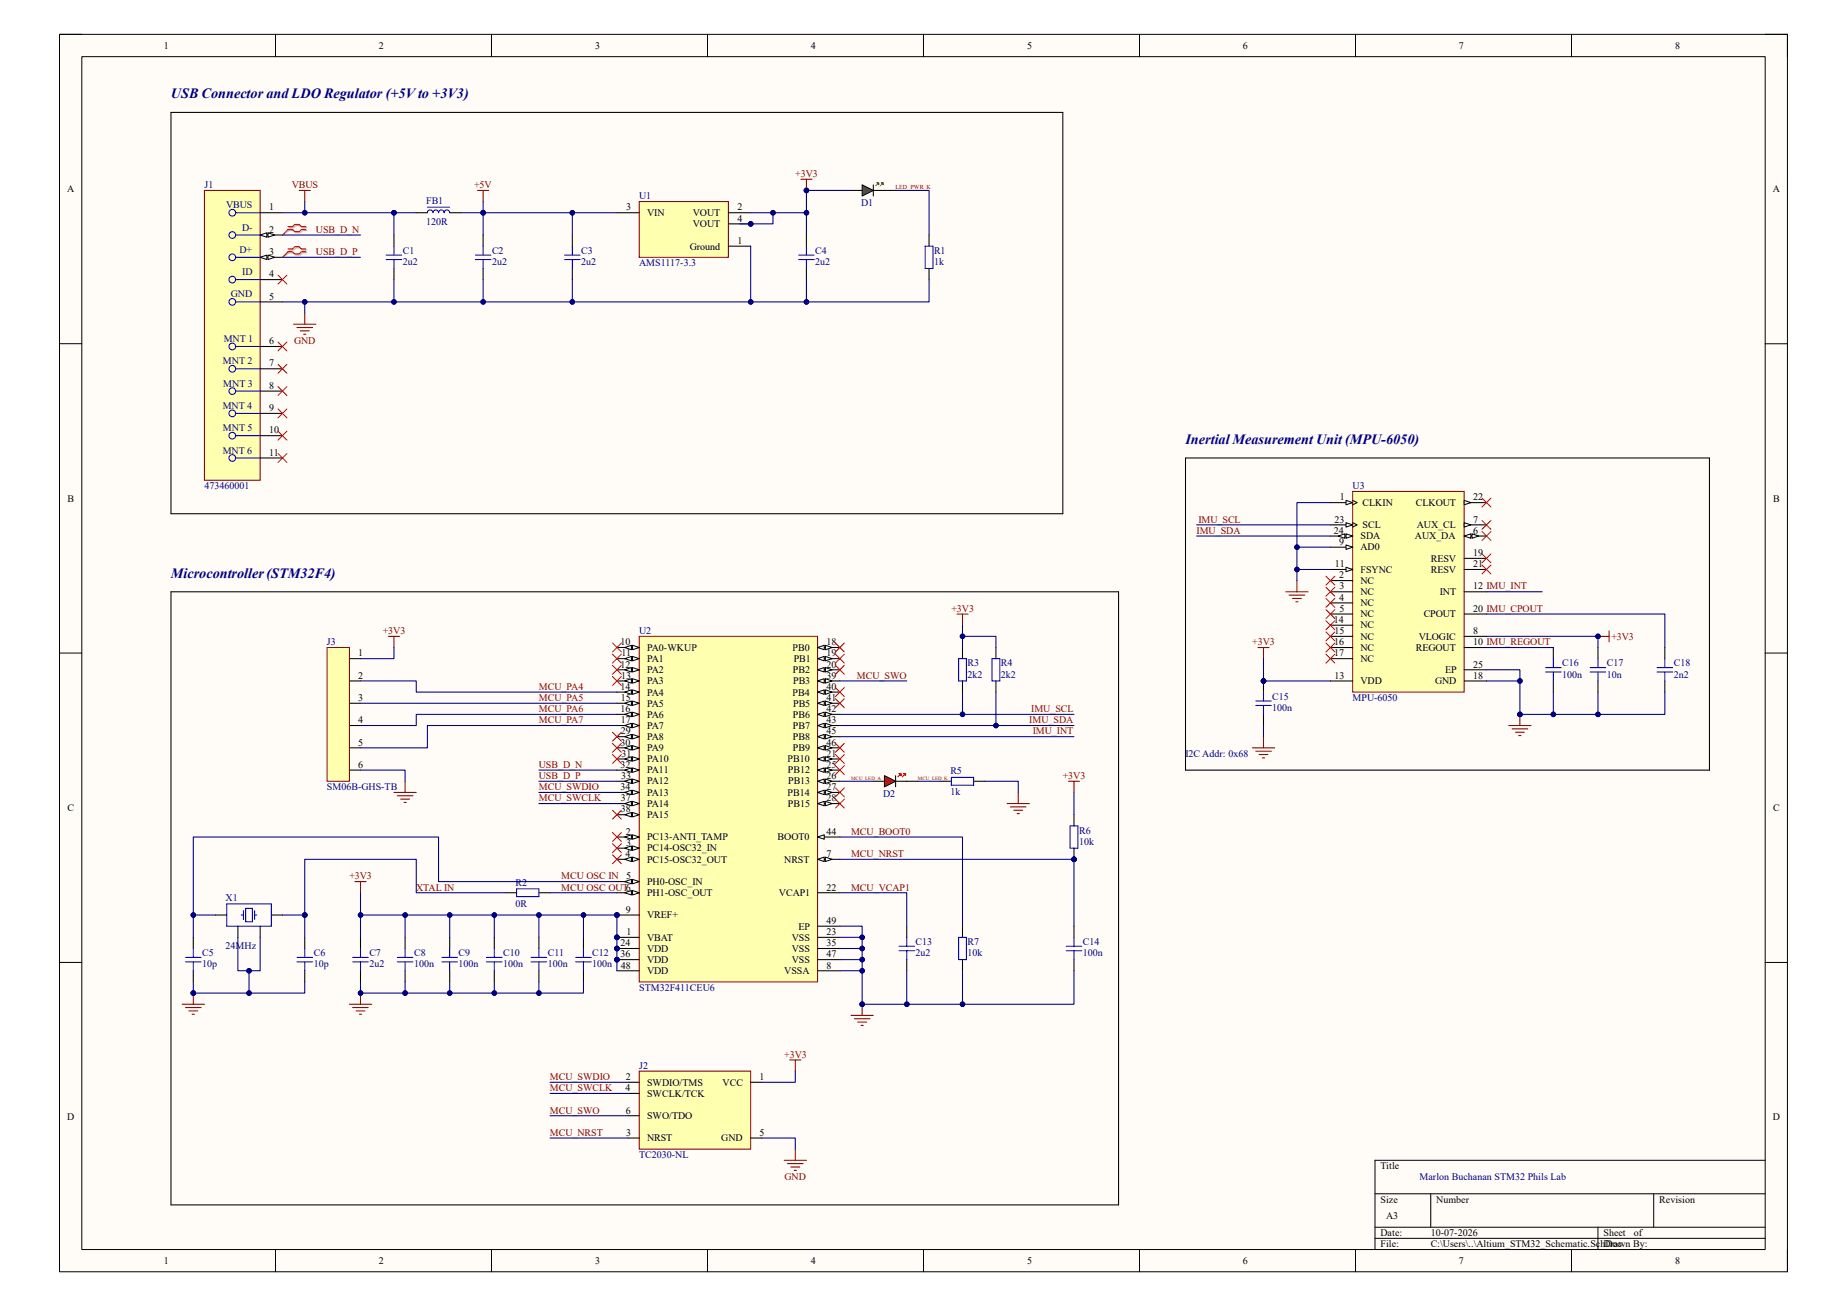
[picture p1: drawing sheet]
<svg xmlns="http://www.w3.org/2000/svg" width="297mm" height="210mm" viewBox="0 0 297 210" stroke-linecap="round" stroke-linejoin="round" font-family="sans-serif">
<defs><g id="words">
<g font-size="2.3" fill="#000080">
<text x="27.5" y="15.8">USB Connector and LDO Regulator (+5V to +3V3)</text>
<text x="190.6" y="71.3">Inertial Measurement Unit (MPU-6050)</text>
<text x="27.5" y="92.9">Microcontroller (STM32F4)</text>
</g>
<g font-size="1.6">
<text x="26.3" y="7.8">1</text>
<text x="60.9" y="7.8">2</text>
<text x="95.7" y="7.8">3</text>
<text x="130.4" y="7.8">4</text>
<text x="165.2" y="7.8">5</text>
<text x="199.9" y="7.8">6</text>
<text x="234.6" y="7.8">7</text>
<text x="269.4" y="7.8">8</text>
<text x="10.8" y="30.9">A</text>
<text x="43.3" y="33.8">1</text>
<text x="100.7" y="33.8">3</text>
<text x="104.1" y="34.8">VIN</text>
<text x="111.4" y="34.8">VOUT</text>
<text x="118.6" y="33.8">2</text>
<text x="118.6" y="35.6">4</text>
<text x="285.1" y="30.9">A</text>
<text x="43.3" y="37.4">2</text>
<text x="43.3" y="41">3</text>
<text x="110.9" y="40.1">Ground</text>
<text x="111.4" y="36.5">VOUT</text>
<text x="118.6" y="39.2">1</text>
<text x="43.3" y="44.6">4</text>
<text x="43.3" y="48.2">5</text>
<text x="43.3" y="55.4">6</text>
<text x="43.3" y="58.9">7</text>
<text x="43.3" y="62.5">8</text>
<text x="43.3" y="66.1">9</text>
<text x="43.3" y="69.7">10</text>
<text x="43.3" y="73.3">11</text>
<text x="10.9" y="80.7">B</text>
<text x="215.5" y="80.4">1</text>
<text x="219.1" y="81.4">CLKIN</text>
<text x="227.7" y="81.4">CLKOUT</text>
<text x="236.9" y="80.4">22</text>
<text x="285.2" y="80.7">B</text>
<text x="214.5" y="85.9">24</text>
<text x="214.6" y="84">23</text>
<text x="215.3" y="87.6">9</text>
<text x="218.8" y="88.5">AD0</text>
<text x="218.8" y="86.7">SDA</text>
<text x="219.1" y="84.9">SCL</text>
<text x="227.5" y="86.7">AUX_DA</text>
<text x="227.8" y="84.9">AUX_CL</text>
<text x="236.9" y="85.9">6</text>
<text x="236.9" y="84">7</text>
<text x="236.9" y="89.4">19</text>
<text x="214.7" y="91.2">11</text>
<text x="215.3" y="93">2</text>
<text x="215.4" y="94.8">3</text>
<text x="218.8" y="93.9">NC</text>
<text x="218.8" y="95.7">NC</text>
<text x="218.8" y="92.1">FSYNC</text>
<text x="230.1" y="90.3">RESV</text>
<text x="230.1" y="92.1">RESV</text>
<text x="231.5" y="95.7">INT</text>
<text x="236.9" y="94.8">12 IMU_INT</text>
<text x="236.9" y="91.2">21</text>
<text x="214.5" y="100.2">14</text>
<text x="214.6" y="102">15</text>
<text x="215.3" y="96.6">4</text>
<text x="215.4" y="98.4">5</text>
<text x="218.8" y="97.5">NC</text>
<text x="218.8" y="99.3">NC</text>
<text x="218.8" y="101">NC</text>
<text x="228.9" y="99.3">CPOUT</text>
<text x="236.9" y="102">8</text>
<text x="236.9" y="98.4">20 IMU_CPOUT</text>
<text x="57.6" y="105.5">1</text>
<text x="99.8" y="103.8">10</text>
<text x="99.8" y="107.4">12</text>
<text x="99.9" y="105.5">11</text>
<text x="104.1" y="104.6">PA0-WKUP</text>
<text x="104.1" y="106.5">PA1</text>
<text x="127.5" y="104.6">PB0</text>
<text x="127.6" y="106.5">PB1</text>
<text x="132.9" y="103.8">18</text>
<text x="132.9" y="105.5">19</text>
<text x="132.9" y="107.4">20</text>
<text x="214.5" y="103.8">16</text>
<text x="214.5" y="105.5">17</text>
<text x="218.8" y="102.9">NC</text>
<text x="218.8" y="104.6">NC</text>
<text x="218.8" y="106.5">NC</text>
<text x="227.7" y="104.6">REGOUT</text>
<text x="228.1" y="102.9">VLOGIC</text>
<text x="236.9" y="103.8">10 IMU_REGOUT</text>
<text x="236.9" y="107.4">25</text>
<text x="57.6" y="109.1">2</text>
<text x="57.6" y="112.7">3</text>
<text x="99.8" y="110.9">14</text>
<text x="99.8" y="112.7">15</text>
<text x="99.9" y="109.1">13</text>
<text x="104.1" y="108.2">PA2</text>
<text x="104.1" y="110">PA3</text>
<text x="104.1" y="111.8">PA4</text>
<text x="104.1" y="113.6">PA5</text>
<text x="127.5" y="111.8">PB4</text>
<text x="127.5" y="108.2">PB2</text>
<text x="127.6" y="110">PB3</text>
<text x="127.6" y="113.6">PB5</text>
<text x="132.9" y="109.1">39</text>
<text x="132.9" y="110.9">40</text>
<text x="132.9" y="112.7">41</text>
<text x="214.6" y="109.1">13</text>
<text x="218.8" y="110">VDD</text>
<text x="230.8" y="110">GND</text>
<text x="232.4" y="108.2">EP</text>
<text x="236.9" y="109.1">18</text>
<text x="57.6" y="116.3">4</text>
<text x="57.6" y="119.9">5</text>
<text x="99.8" y="114.5">16</text>
<text x="99.8" y="119.9">30</text>
<text x="99.8" y="116.3">17</text>
<text x="99.8" y="118.1">29</text>
<text x="104.1" y="115.4">PA6</text>
<text x="104.1" y="117.2">PA7</text>
<text x="104.1" y="119">PA8</text>
<text x="127.5" y="115.4">PB6</text>
<text x="127.5" y="117.2">PB7</text>
<text x="127.5" y="119">PB8</text>
<text x="132.9" y="114.5">42</text>
<text x="132.9" y="116.3">43</text>
<text x="132.9" y="118.1">45</text>
<text x="132.9" y="119.9">46</text>
<text x="57.6" y="123.5">6</text>
<text x="99.8" y="123.5">32</text>
<text x="99.9" y="125.3">33</text>
<text x="99.9" y="121.7">31</text>
<text x="104.1" y="120.8">PA9</text>
<text x="104.1" y="122.6">PA10</text>
<text x="104.1" y="124.4">PA11</text>
<text x="126.7" y="122.6">PB10</text>
<text x="126.7" y="124.4">PB12</text>
<text x="127.5" y="120.8">PB9</text>
<text x="132.9" y="121.7">21</text>
<text x="132.9" y="123.5">25</text>
<text x="132.9" y="125.3">26</text>
<text x="10.8" y="130.4">C</text>
<text x="99.8" y="127">34</text>
<text x="99.8" y="128.9">37</text>
<text x="99.8" y="130.6">38</text>
<text x="104.1" y="126.2">PA12</text>
<text x="104.1" y="128">PA13</text>
<text x="104.1" y="129.8">PA14</text>
<text x="104.1" y="131.5">PA15</text>
<text x="126.7" y="128">PB14</text>
<text x="126.7" y="129.8">PB15</text>
<text x="126.7" y="126.2">PB13</text>
<text x="132.9" y="127">27</text>
<text x="132.9" y="128.9">28</text>
<text x="285.1" y="130.4">C</text>
<text x="100.6" y="137.8">4</text>
<text x="100.6" y="134.2">2</text>
<text x="100.7" y="136">3</text>
<text x="104.1" y="135.1">PC13-ANTI_TAMP</text>
<text x="104.1" y="136.9">PC14-OSC32_IN</text>
<text x="125.1" y="135.1">BOOT0</text>
<text x="132.9" y="137.8">7</text>
<text x="132.9" y="134.2">44</text>
<text x="100.7" y="141.4">5</text>
<text x="104.1" y="138.7">PC15-OSC32_OUT</text>
<text x="104.1" y="142.3">PH0-OSC_IN</text>
<text x="126.1" y="138.7">NRST</text>
<text x="132.9" y="143.2">22</text>
<text x="100.6" y="146.8">9</text>
<text x="104.1" y="144.1">PH1-OSC_OUT</text>
<text x="104.1" y="147.7">VREF+</text>
<text x="125.3" y="144.1">VCAP1</text>
<text x="128.4" y="149.5">EP</text>
<text x="132.9" y="148.6">49</text>
<text x="99.8" y="152.1">24</text>
<text x="99.8" y="154">36</text>
<text x="99.8" y="155.7">48</text>
<text x="100.8" y="150.4">1</text>
<text x="104.1" y="151.3">VBAT</text>
<text x="104.1" y="153.1">VDD</text>
<text x="104.1" y="154.9">VDD</text>
<text x="127.3" y="151.3">VSS</text>
<text x="127.3" y="153.1">VSS</text>
<text x="127.3" y="154.9">VSS</text>
<text x="132.9" y="155.7">8</text>
<text x="132.9" y="150.4">23</text>
<text x="132.9" y="152.1">35</text>
<text x="132.9" y="154">47</text>
<text x="104.1" y="156.6">VDD</text>
<text x="126.1" y="156.6">VSSA</text>
<text x="100.6" y="173.7">2</text>
<text x="122.1" y="173.7">1</text>
<text x="100.6" y="175.5">4</text>
<text x="100.6" y="179.1">6</text>
<text x="104.1" y="174.6">SWDIO/TMS</text>
<text x="104.1" y="176.4">SWCLK/TCK</text>
<text x="104.1" y="180">SWO/TDO</text>
<text x="116.2" y="174.6">VCC</text>
<text x="10.8" y="180.2">D</text>
<text x="100.7" y="182.6">3</text>
<text x="104.1" y="183.5">NRST</text>
<text x="116" y="183.5">GND</text>
<text x="122.1" y="182.6">5</text>
<text x="285.1" y="180.2">D</text>
<text x="222" y="188">Title</text>
<text x="222" y="193.4">Size</text>
<text x="222.9" y="196.1">A3</text>
<text x="231" y="193.4">Number</text>
<text x="266.8" y="193.4">Revision</text>
<text x="26.3" y="203.2">1</text>
<text x="60.9" y="203.2">2</text>
<text x="95.7" y="203.2">3</text>
<text x="130.4" y="203.2">4</text>
<text x="165.2" y="203.2">5</text>
<text x="199.9" y="203.2">6</text>
<text x="222" y="198.8">Date:</text>
<text x="222" y="200.6">File:</text>
<text x="230.1" y="198.8">10-07-2026</text>
<text x="230.1" y="200.6">C:\Users\..\Altium_STM32_Schematic.SchDoc</text>
<text x="234.6" y="203.2">7</text>
<text x="257.9" y="200.6">Drawn By:</text>
<text x="257.9" y="198.8">Sheet</text>
<text x="262.7" y="198.8">of</text>
<text x="269.4" y="203.2">8</text>
</g>
<g font-size="1.6" fill="#800000">
<text x="127.9" y="28.4">+3V3</text>
<text x="46.9" y="30.3">VBUS</text>
<text x="76.2" y="30.3">+5V</text>
<text x="50.8" y="37.4">USB_D_N</text>
<text x="50.8" y="41">USB_D_P</text>
<text x="47.3" y="55.4">GND</text>
<text x="192.4" y="85.9">IMU_SDA</text>
<text x="192.7" y="84">IMU_SCL</text>
<text x="61.6" y="102">+3V3</text>
<text x="153" y="98.4">+3V3</text>
<text x="201.4" y="103.8">+3V3</text>
<text x="259.1" y="102.9">+3V3</text>
<text x="86.7" y="110.9">MCU_PA4</text>
<text x="86.7" y="112.7">MCU_PA5</text>
<text x="137.8" y="109.1">MCU_SWO</text>
<text x="86.7" y="114.5">MCU_PA6</text>
<text x="86.7" y="116.3">MCU_PA7</text>
<text x="165.5" y="116.3">IMU_SDA</text>
<text x="165.8" y="114.5">IMU_SCL</text>
<text x="166.1" y="118.1">IMU_INT</text>
<text x="86.7" y="123.5">USB_D_N</text>
<text x="86.7" y="125.3">USB_D_P</text>
<text x="170.9" y="125.3">+3V3</text>
<text x="86.7" y="128.9">MCU_SWCLK</text>
<text x="86.7" y="127">MCU_SWDIO</text>
<text x="136.9" y="137.8">MCU_NRST</text>
<text x="136.9" y="134.2">MCU_BOOT0</text>
<text x="56.2" y="141.4">+3V3</text>
<text x="66.9" y="143.2">XTAL IN</text>
<text x="90.3" y="143.2">MCU OSC OUT6</text>
<text x="90.3" y="141.4">MCU OSC IN</text>
<text x="136.9" y="143.2">MCU_VCAP1</text>
<text x="88.4" y="173.7">MCU_SWDIO</text>
<text x="126.1" y="170.1">+3V3</text>
<text x="88.4" y="175.5">MCU_SWCLK</text>
<text x="88.4" y="179.1">MCU_SWO</text>
<text x="88.4" y="182.6">MCU_NRST</text>
<text x="126.2" y="189.8">GND</text>
</g>
<g font-size="1.6" fill="#000080">
<text x="32.9" y="30.3">J1</text>
<text x="36.4" y="33.5">VBUS</text>
<text x="68.5" y="32.8">FB1</text>
<text x="102.8" y="32">U1</text>
<text x="138.5" y="33.1">D1</text>
<text x="38.5" y="40.6">D+</text>
<text x="38.9" y="37.1">D-</text>
<text x="64.8" y="40.9">C1</text>
<text x="68.5" y="36.2">120R</text>
<text x="79.1" y="40.9">C2</text>
<text x="93.5" y="40.9">C3</text>
<text x="131.1" y="40.9">C4</text>
<text x="150.2" y="40.9">R1</text>
<text x="37.1" y="47.8">GND</text>
<text x="38.9" y="44.2">ID</text>
<text x="64.8" y="42.6">2u2</text>
<text x="79.1" y="42.6">2u2</text>
<text x="93.5" y="42.6">2u2</text>
<text x="102.8" y="42.8">AMS1117-3.3</text>
<text x="131.1" y="42.6">2u2</text>
<text x="150.2" y="42.6">1k</text>
<text x="35.9" y="58.6">MNT 2</text>
<text x="36" y="55">MNT 1</text>
<text x="35.8" y="65.7">MNT 4</text>
<text x="35.9" y="62.2">MNT 3</text>
<text x="35.9" y="69.3">MNT 5</text>
<text x="35.8" y="72.9">MNT 6</text>
<text x="32.9" y="78.7">473460001</text>
<text x="217.5" y="78.7">U3</text>
<text x="102.8" y="102">U2</text>
<text x="52.6" y="103.8">J3</text>
<text x="155.6" y="107.1">R3</text>
<text x="161" y="107.1">R4</text>
<text x="251.2" y="107.1">C16</text>
<text x="258.4" y="107.1">C17</text>
<text x="269.2" y="107.1">C18</text>
<text x="155.6" y="109">2k2</text>
<text x="161" y="109">2k2</text>
<text x="204.6" y="112.5">C15</text>
<text x="217.5" y="112.7">MPU-6050</text>
<text x="251.2" y="109">100n</text>
<text x="258.4" y="109">10n</text>
<text x="269.2" y="109">2n2</text>
<text x="204.6" y="114.3">100n</text>
<text x="152.8" y="124.5">R5</text>
<text x="190.6" y="121.7">I2C Addr: 0x68</text>
<text x="52.6" y="127">SM06B-GHS-TB</text>
<text x="142" y="128.1">D2</text>
<text x="152.8" y="127.9">1k</text>
<text x="173.5" y="134.1">R6</text>
<text x="173.5" y="135.8">10k</text>
<text x="82.9" y="142.4">R2</text>
<text x="36.3" y="144.8">X1</text>
<text x="82.9" y="145.8">0R</text>
<text x="32.5" y="153.8">C5</text>
<text x="32.5" y="155.6">10p</text>
<text x="36.3" y="152.5">24MHz</text>
<text x="50.5" y="153.8">C6</text>
<text x="50.5" y="155.6">10p</text>
<text x="59.4" y="153.8">C7</text>
<text x="59.4" y="155.6">2u2</text>
<text x="66.6" y="153.8">C8</text>
<text x="66.6" y="155.6">100n</text>
<text x="73.7" y="153.8">C9</text>
<text x="73.7" y="155.6">100n</text>
<text x="80.9" y="153.8">C10</text>
<text x="80.9" y="155.6">100n</text>
<text x="88.1" y="153.8">C11</text>
<text x="88.1" y="155.6">100n</text>
<text x="95.2" y="153.8">C12</text>
<text x="95.2" y="155.6">100n</text>
<text x="147.2" y="152">C13</text>
<text x="147.2" y="153.8">2u2</text>
<text x="155.6" y="152">R7</text>
<text x="155.6" y="153.8">10k</text>
<text x="174.1" y="152">C14</text>
<text x="174.1" y="153.8">100n</text>
<text x="102.8" y="159.3">STM32F411CEU6</text>
<text x="102.8" y="171.9">J2</text>
<text x="102.8" y="186.2">TC2030-NL</text>
<text x="228.3" y="189.8">Marlon Buchanan STM32 Phils Lab</text>
</g>
<text font-size="1" fill="#800000" x="144" y="30.4">LED_PWR_K</text>
<g font-size=".8" fill="#800000">
<text x="136.9" y="125.4">MCU_LED_A</text>
<text x="147.6" y="125.4">MCU_LED_K</text>
</g>
</g></defs>
<path d="M9.6 5.5h277.8v199h-277.8z" fill-rule="evenodd" fill="#fffcf8"/>
<path d="M9.6 5.5h277.8v199h-277.8z" fill="none" stroke="#000" stroke-width=".16"/>
<path d="M13.2 9.1h270.7v191.8h-270.7z" fill-rule="evenodd" fill="#fffcf8"/>
<g fill="none" stroke="#000" stroke-width=".16">
<path d="M9.6 5.5h3.6M13.2 9.1h270.7v191.8h-270.7zM44.3 5.5v3.6M79 5.5v3.6M113.8 5.5v3.6M148.5 5.5v3.6M183.2 5.5v3.6M218 5.5v3.6M252.7 5.5v3.6M283.9 5.5h3.5v3.6M9.6 55.3h3.6M283.9 55.3h3.5"/>
<path d="M9.6 105h3.6M283.9 105h3.5M9.6 154.8h3.6M283.9 154.8h3.5M221.1 192h62.8M221.1 197.3h62.8M221.1 199.1h62.8M230.1 192v5.3M257 197.3v3.6M265.9 192v5.3M283.9 186.6h-62.8v14.3M44.3 200.9v3.6"/>
<path d="M79 200.9v3.6M113.8 200.9v3.6M148.5 200.9v3.6M183.2 200.9v3.6M218 200.9v3.6M252.7 200.9v3.6M287.4 200.9v3.6"/>
</g>
<circle cx="99.2" cy="150.7" r=".36" fill="#000080"/>
<circle cx="99.2" cy="150.7" r=".36" fill="none" stroke="#000080" stroke-width=".16"/>
<circle cx="99.2" cy="147.1" r=".36" fill="#000080"/>
<circle cx="99.2" cy="147.1" r=".36" fill="none" stroke="#000080" stroke-width=".16"/>
<circle cx="99.2" cy="152.5" r=".36" fill="#000080"/>
<circle cx="99.2" cy="152.5" r=".36" fill="none" stroke="#000080" stroke-width=".16"/>
<circle cx="99.2" cy="154.3" r=".36" fill="#000080"/>
<circle cx="99.2" cy="154.3" r=".36" fill="none" stroke="#000080" stroke-width=".16"/>
<path d="M102.8 102.3h28.7v55.6h-28.7z" fill-rule="evenodd" fill="#ffffb0"/>
<path d="M102.8 102.3h28.7v55.6h-28.7z" fill="none" stroke="#800000" stroke-width=".16"/>
<path d="M99.2 150.7h3.6" fill="none" stroke="#000" stroke-width=".17"/>
<circle cx="99.2" cy="150.7" r=".36" fill="#000080"/>
<circle cx="99.2" cy="150.7" r=".36" fill="none" stroke="#000080" stroke-width=".16"/>
<path d="M99.2 134.6h3.6" fill="none" stroke="#000" stroke-width=".17"/>
<path d="M101.7 134.2l1.1 .4-1.1 .4z" fill="#f8fcff"/>
<path d="M101.7 134.2l1.1 .4-1.1 .4z" fill="none" stroke="#000" stroke-width=".16"/>
<path d="M100.5 134.6l1-.4v.8z" fill="#f8fcff"/>
<path d="M100.5 134.6l1-.4v.8z" fill="none" stroke="#000" stroke-width=".16"/>
<path d="M99.2 136.4h3.6" fill="none" stroke="#000" stroke-width=".17"/>
<path d="M101.7 136l1.1 .4-1.1 .4z" fill="#f8fcff"/>
<path d="M101.7 136l1.1 .4-1.1 .4z" fill="none" stroke="#000" stroke-width=".16"/>
<path d="M100.5 136.4l1-.4v.8z" fill="#f8fcff"/>
<path d="M100.5 136.4l1-.4v.8z" fill="none" stroke="#000" stroke-width=".16"/>
<path d="M99.2 138.2h3.6" fill="none" stroke="#000" stroke-width=".17"/>
<path d="M101.7 137.8l1.1 .4-1.1 .3z" fill="#f8fcff"/>
<path d="M101.7 137.8l1.1 .4-1.1 .3z" fill="none" stroke="#000" stroke-width=".16"/>
<path d="M100.5 138.2l1-.4v.7z" fill="#f8fcff"/>
<path d="M100.5 138.2l1-.4v.7z" fill="none" stroke="#000" stroke-width=".16"/>
<path d="M99.2 141.8h3.6" fill="none" stroke="#000" stroke-width=".17"/>
<path d="M101.7 141.4l1.1 .4-1.1 .3z" fill="#f8fcff"/>
<path d="M101.7 141.4l1.1 .4-1.1 .3z" fill="none" stroke="#000" stroke-width=".16"/>
<path d="M100.5 141.8l1-.4v.7z" fill="#f8fcff"/>
<path d="M100.5 141.8l1-.4v.7z" fill="none" stroke="#000" stroke-width=".16"/>
<path d="M99.2 143.6h3.6" fill="none" stroke="#000" stroke-width=".17"/>
<path d="M101.7 143.2l1.1 .4-1.1 .3z" fill="#f8fcff"/>
<path d="M101.7 143.2l1.1 .4-1.1 .3z" fill="none" stroke="#000" stroke-width=".16"/>
<path d="M100.5 143.6l1-.4v.7z" fill="#f8fcff"/>
<path d="M100.5 143.6l1-.4v.7z" fill="none" stroke="#000" stroke-width=".16"/>
<path d="M131.5 138.2h3.6" fill="none" stroke="#000" stroke-width=".17"/>
<path d="M131.5 138.2l1-.4v.7z" fill="#f8fcff"/>
<path d="M131.5 138.2l1-.4v.7z" fill="none" stroke="#000" stroke-width=".16"/>
<path d="M132.7 137.8l1.1 .4-1.1 .3z" fill="#f8fcff"/>
<path d="M132.7 137.8l1.1 .4-1.1 .3z" fill="none" stroke="#000" stroke-width=".16"/>
<path d="M99.2 147.1h3.6M131.5 156.1h3.6" fill="none" stroke="#000" stroke-width=".17"/>
<circle cx="99.2" cy="147.1" r=".36" fill="#000080"/>
<circle cx="99.2" cy="147.1" r=".36" fill="none" stroke="#000080" stroke-width=".16"/>
<path d="M99.2 104.1h3.6" fill="none" stroke="#000" stroke-width=".17"/>
<path d="M101.7 103.8l1.1 .3-1.1 .4z" fill="#f8fcff"/>
<path d="M101.7 103.8l1.1 .3-1.1 .4z" fill="none" stroke="#000" stroke-width=".16"/>
<path d="M100.5 104.1l1-.3v.7z" fill="#f8fcff"/>
<path d="M100.5 104.1l1-.3v.7z" fill="none" stroke="#000" stroke-width=".16"/>
<path d="M99.2 105.9h3.6" fill="none" stroke="#000" stroke-width=".17"/>
<path d="M101.7 105.6l1.1 .3-1.1 .4z" fill="#f8fcff"/>
<path d="M101.7 105.6l1.1 .3-1.1 .4z" fill="none" stroke="#000" stroke-width=".16"/>
<path d="M100.5 105.9l1-.3v.7z" fill="#f8fcff"/>
<path d="M100.5 105.9l1-.3v.7z" fill="none" stroke="#000" stroke-width=".16"/>
<path d="M99.2 107.7h3.6" fill="none" stroke="#000" stroke-width=".17"/>
<path d="M101.7 107.4l1.1 .3-1.1 .4z" fill="#f8fcff"/>
<path d="M101.7 107.4l1.1 .3-1.1 .4z" fill="none" stroke="#000" stroke-width=".16"/>
<path d="M100.5 107.7l1-.3v.7z" fill="#f8fcff"/>
<path d="M100.5 107.7l1-.3v.7z" fill="none" stroke="#000" stroke-width=".16"/>
<path d="M99.2 109.5h3.6" fill="none" stroke="#000" stroke-width=".17"/>
<path d="M101.7 109.1l1.1 .4-1.1 .4z" fill="#f8fcff"/>
<path d="M101.7 109.1l1.1 .4-1.1 .4z" fill="none" stroke="#000" stroke-width=".16"/>
<path d="M100.5 109.5l1-.4v.8z" fill="#f8fcff"/>
<path d="M100.5 109.5l1-.4v.8z" fill="none" stroke="#000" stroke-width=".16"/>
<path d="M99.2 111.3h3.6" fill="none" stroke="#000" stroke-width=".17"/>
<path d="M101.7 110.9l1.1 .4-1.1 .4z" fill="#f8fcff"/>
<path d="M101.7 110.9l1.1 .4-1.1 .4z" fill="none" stroke="#000" stroke-width=".16"/>
<path d="M100.5 111.3l1-.4v.8z" fill="#f8fcff"/>
<path d="M100.5 111.3l1-.4v.8z" fill="none" stroke="#000" stroke-width=".16"/>
<path d="M99.2 113.1h3.6" fill="none" stroke="#000" stroke-width=".17"/>
<path d="M101.7 112.7l1.1 .4-1.1 .3z" fill="#f8fcff"/>
<path d="M101.7 112.7l1.1 .4-1.1 .3z" fill="none" stroke="#000" stroke-width=".16"/>
<path d="M100.5 113.1l1-.4v.7z" fill="#f8fcff"/>
<path d="M100.5 113.1l1-.4v.7z" fill="none" stroke="#000" stroke-width=".16"/>
<path d="M99.2 114.9h3.6" fill="none" stroke="#000" stroke-width=".17"/>
<path d="M101.7 114.5l1.1 .4-1.1 .3z" fill="#f8fcff"/>
<path d="M101.7 114.5l1.1 .4-1.1 .3z" fill="none" stroke="#000" stroke-width=".16"/>
<path d="M100.5 114.9l1-.4v.7z" fill="#f8fcff"/>
<path d="M100.5 114.9l1-.4v.7z" fill="none" stroke="#000" stroke-width=".16"/>
<path d="M99.2 116.7h3.6" fill="none" stroke="#000" stroke-width=".17"/>
<path d="M101.7 116.3l1.1 .4-1.1 .3z" fill="#f8fcff"/>
<path d="M101.7 116.3l1.1 .4-1.1 .3z" fill="none" stroke="#000" stroke-width=".16"/>
<path d="M100.5 116.7l1-.4v.7z" fill="#f8fcff"/>
<path d="M100.5 116.7l1-.4v.7z" fill="none" stroke="#000" stroke-width=".16"/>
<path d="M131.5 104.1h3.6" fill="none" stroke="#000" stroke-width=".17"/>
<path d="M131.5 104.1l1-.3v.7z" fill="#f8fcff"/>
<path d="M131.5 104.1l1-.3v.7z" fill="none" stroke="#000" stroke-width=".16"/>
<path d="M132.7 103.8l1.1 .3-1.1 .4z" fill="#f8fcff"/>
<path d="M132.7 103.8l1.1 .3-1.1 .4z" fill="none" stroke="#000" stroke-width=".16"/>
<path d="M131.5 105.9h3.6" fill="none" stroke="#000" stroke-width=".17"/>
<path d="M131.5 105.9l1-.3v.7z" fill="#f8fcff"/>
<path d="M131.5 105.9l1-.3v.7z" fill="none" stroke="#000" stroke-width=".16"/>
<path d="M132.7 105.6l1.1 .3-1.1 .4z" fill="#f8fcff"/>
<path d="M132.7 105.6l1.1 .3-1.1 .4z" fill="none" stroke="#000" stroke-width=".16"/>
<path d="M131.5 107.7h3.6" fill="none" stroke="#000" stroke-width=".17"/>
<path d="M131.5 107.7l1-.3v.7z" fill="#f8fcff"/>
<path d="M131.5 107.7l1-.3v.7z" fill="none" stroke="#000" stroke-width=".16"/>
<path d="M132.7 107.4l1.1 .3-1.1 .4z" fill="#f8fcff"/>
<path d="M132.7 107.4l1.1 .3-1.1 .4z" fill="none" stroke="#000" stroke-width=".16"/>
<path d="M131.5 122.1h3.6" fill="none" stroke="#000" stroke-width=".17"/>
<path d="M131.5 122.1l1-.4v.7z" fill="#f8fcff"/>
<path d="M131.5 122.1l1-.4v.7z" fill="none" stroke="#000" stroke-width=".16"/>
<path d="M132.7 121.7l1.1 .4-1.1 .3z" fill="#f8fcff"/>
<path d="M132.7 121.7l1.1 .4-1.1 .3z" fill="none" stroke="#000" stroke-width=".16"/>
<path d="M99.2 152.5h3.6M131.5 143.6h3.6M131.5 150.7h3.6" fill="none" stroke="#000" stroke-width=".17"/>
<circle cx="99.2" cy="152.5" r=".36" fill="#000080"/>
<circle cx="99.2" cy="152.5" r=".36" fill="none" stroke="#000080" stroke-width=".16"/>
<path d="M131.5 123.8h3.6" fill="none" stroke="#000" stroke-width=".17"/>
<path d="M131.5 123.8l1-.3v.7z" fill="#f8fcff"/>
<path d="M131.5 123.8l1-.3v.7z" fill="none" stroke="#000" stroke-width=".16"/>
<path d="M132.7 123.5l1.1 .3-1.1 .4z" fill="#f8fcff"/>
<path d="M132.7 123.5l1.1 .3-1.1 .4z" fill="none" stroke="#000" stroke-width=".16"/>
<path d="M131.5 125.6h3.6" fill="none" stroke="#000" stroke-width=".17"/>
<path d="M131.5 125.6l1-.3v.7z" fill="#f8fcff"/>
<path d="M131.5 125.6l1-.3v.7z" fill="none" stroke="#000" stroke-width=".16"/>
<path d="M132.7 125.3l1.1 .3-1.1 .4z" fill="#f8fcff"/>
<path d="M132.7 125.3l1.1 .3-1.1 .4z" fill="none" stroke="#000" stroke-width=".16"/>
<path d="M131.5 127.4h3.6" fill="none" stroke="#000" stroke-width=".17"/>
<path d="M131.5 127.4l1-.3v.7z" fill="#f8fcff"/>
<path d="M131.5 127.4l1-.3v.7z" fill="none" stroke="#000" stroke-width=".16"/>
<path d="M132.7 127.1l1.1 .3-1.1 .4z" fill="#f8fcff"/>
<path d="M132.7 127.1l1.1 .3-1.1 .4z" fill="none" stroke="#000" stroke-width=".16"/>
<path d="M131.5 129.2h3.6" fill="none" stroke="#000" stroke-width=".17"/>
<path d="M131.5 129.2l1-.3v.7z" fill="#f8fcff"/>
<path d="M131.5 129.2l1-.3v.7z" fill="none" stroke="#000" stroke-width=".16"/>
<path d="M132.7 128.9l1.1 .3-1.1 .4z" fill="#f8fcff"/>
<path d="M132.7 128.9l1.1 .3-1.1 .4z" fill="none" stroke="#000" stroke-width=".16"/>
<path d="M99.2 118.5h3.6" fill="none" stroke="#000" stroke-width=".17"/>
<path d="M101.7 118.1l1.1 .4-1.1 .3z" fill="#f8fcff"/>
<path d="M101.7 118.1l1.1 .4-1.1 .3z" fill="none" stroke="#000" stroke-width=".16"/>
<path d="M100.5 118.5l1-.4v.7z" fill="#f8fcff"/>
<path d="M100.5 118.5l1-.4v.7z" fill="none" stroke="#000" stroke-width=".16"/>
<path d="M99.2 120.3h3.6" fill="none" stroke="#000" stroke-width=".17"/>
<path d="M101.7 119.9l1.1 .4-1.1 .3z" fill="#f8fcff"/>
<path d="M101.7 119.9l1.1 .4-1.1 .3z" fill="none" stroke="#000" stroke-width=".16"/>
<path d="M100.5 120.3l1-.4v.7z" fill="#f8fcff"/>
<path d="M100.5 120.3l1-.4v.7z" fill="none" stroke="#000" stroke-width=".16"/>
<path d="M99.2 122.1h3.6" fill="none" stroke="#000" stroke-width=".17"/>
<path d="M101.7 121.7l1.1 .4-1.1 .3z" fill="#f8fcff"/>
<path d="M101.7 121.7l1.1 .4-1.1 .3z" fill="none" stroke="#000" stroke-width=".16"/>
<path d="M100.5 122.1l1-.4v.7z" fill="#f8fcff"/>
<path d="M100.5 122.1l1-.4v.7z" fill="none" stroke="#000" stroke-width=".16"/>
<path d="M99.2 123.8h3.6" fill="none" stroke="#000" stroke-width=".17"/>
<path d="M101.7 123.5l1.1 .3-1.1 .4z" fill="#f8fcff"/>
<path d="M101.7 123.5l1.1 .3-1.1 .4z" fill="none" stroke="#000" stroke-width=".16"/>
<path d="M100.5 123.8l1-.3v.7z" fill="#f8fcff"/>
<path d="M100.5 123.8l1-.3v.7z" fill="none" stroke="#000" stroke-width=".16"/>
<path d="M99.2 125.6h3.6" fill="none" stroke="#000" stroke-width=".17"/>
<path d="M101.7 125.3l1.1 .3-1.1 .4z" fill="#f8fcff"/>
<path d="M101.7 125.3l1.1 .3-1.1 .4z" fill="none" stroke="#000" stroke-width=".16"/>
<path d="M100.5 125.6l1-.3v.7z" fill="#f8fcff"/>
<path d="M100.5 125.6l1-.3v.7z" fill="none" stroke="#000" stroke-width=".16"/>
<path d="M99.2 127.4h3.6" fill="none" stroke="#000" stroke-width=".17"/>
<path d="M101.7 127.1l1.1 .3-1.1 .4z" fill="#f8fcff"/>
<path d="M101.7 127.1l1.1 .3-1.1 .4z" fill="none" stroke="#000" stroke-width=".16"/>
<path d="M100.5 127.4l1-.3v.7z" fill="#f8fcff"/>
<path d="M100.5 127.4l1-.3v.7z" fill="none" stroke="#000" stroke-width=".16"/>
<path d="M99.2 154.3h3.6M131.5 152.5h3.6" fill="none" stroke="#000" stroke-width=".17"/>
<circle cx="99.2" cy="154.3" r=".36" fill="#000080"/>
<circle cx="99.2" cy="154.3" r=".36" fill="none" stroke="#000080" stroke-width=".16"/>
<path d="M99.2 129.2h3.6" fill="none" stroke="#000" stroke-width=".17"/>
<path d="M101.7 128.9l1.1 .3-1.1 .4z" fill="#f8fcff"/>
<path d="M101.7 128.9l1.1 .3-1.1 .4z" fill="none" stroke="#000" stroke-width=".16"/>
<path d="M100.5 129.2l1-.3v.7z" fill="#f8fcff"/>
<path d="M100.5 129.2l1-.3v.7z" fill="none" stroke="#000" stroke-width=".16"/>
<path d="M99.2 131h3.6" fill="none" stroke="#000" stroke-width=".17"/>
<path d="M101.7 130.7l1.1 .3-1.1 .4z" fill="#f8fcff"/>
<path d="M101.7 130.7l1.1 .3-1.1 .4z" fill="none" stroke="#000" stroke-width=".16"/>
<path d="M100.5 131l1-.3v.7z" fill="#f8fcff"/>
<path d="M100.5 131l1-.3v.7z" fill="none" stroke="#000" stroke-width=".16"/>
<path d="M131.5 109.5h3.6" fill="none" stroke="#000" stroke-width=".17"/>
<path d="M131.5 109.5l1-.4v.8z" fill="#f8fcff"/>
<path d="M131.5 109.5l1-.4v.8z" fill="none" stroke="#000" stroke-width=".16"/>
<path d="M132.7 109.1l1.1 .4-1.1 .4z" fill="#f8fcff"/>
<path d="M132.7 109.1l1.1 .4-1.1 .4z" fill="none" stroke="#000" stroke-width=".16"/>
<path d="M131.5 111.3h3.6" fill="none" stroke="#000" stroke-width=".17"/>
<path d="M131.5 111.3l1-.4v.8z" fill="#f8fcff"/>
<path d="M131.5 111.3l1-.4v.8z" fill="none" stroke="#000" stroke-width=".16"/>
<path d="M132.7 110.9l1.1 .4-1.1 .4z" fill="#f8fcff"/>
<path d="M132.7 110.9l1.1 .4-1.1 .4z" fill="none" stroke="#000" stroke-width=".16"/>
<path d="M131.5 113.1h3.6" fill="none" stroke="#000" stroke-width=".17"/>
<path d="M131.5 113.1l1-.4v.7z" fill="#f8fcff"/>
<path d="M131.5 113.1l1-.4v.7z" fill="none" stroke="#000" stroke-width=".16"/>
<path d="M132.7 112.7l1.1 .4-1.1 .3z" fill="#f8fcff"/>
<path d="M132.7 112.7l1.1 .4-1.1 .3z" fill="none" stroke="#000" stroke-width=".16"/>
<path d="M131.5 114.9h3.6" fill="none" stroke="#000" stroke-width=".17"/>
<path d="M131.5 114.9l1-.4v.7z" fill="#f8fcff"/>
<path d="M131.5 114.9l1-.4v.7z" fill="none" stroke="#000" stroke-width=".16"/>
<path d="M132.7 114.5l1.1 .4-1.1 .3z" fill="#f8fcff"/>
<path d="M132.7 114.5l1.1 .4-1.1 .3z" fill="none" stroke="#000" stroke-width=".16"/>
<path d="M131.5 116.7h3.6" fill="none" stroke="#000" stroke-width=".17"/>
<path d="M131.5 116.7l1-.4v.7z" fill="#f8fcff"/>
<path d="M131.5 116.7l1-.4v.7z" fill="none" stroke="#000" stroke-width=".16"/>
<path d="M132.7 116.3l1.1 .4-1.1 .3z" fill="#f8fcff"/>
<path d="M132.7 116.3l1.1 .4-1.1 .3z" fill="none" stroke="#000" stroke-width=".16"/>
<path d="M131.5 134.6h3.6" fill="none" stroke="#000" stroke-width=".17"/>
<path d="M131.5 134.6l1-.4v.8z" fill="#f8fcff"/>
<path d="M131.5 134.6l1-.4v.8z" fill="none" stroke="#000" stroke-width=".16"/>
<path d="M131.5 118.5h3.6" fill="none" stroke="#000" stroke-width=".17"/>
<path d="M131.5 118.5l1-.4v.7z" fill="#f8fcff"/>
<path d="M131.5 118.5l1-.4v.7z" fill="none" stroke="#000" stroke-width=".16"/>
<path d="M132.7 118.1l1.1 .4-1.1 .3z" fill="#f8fcff"/>
<path d="M132.7 118.1l1.1 .4-1.1 .3z" fill="none" stroke="#000" stroke-width=".16"/>
<path d="M131.5 120.3h3.6" fill="none" stroke="#000" stroke-width=".17"/>
<path d="M131.5 120.3l1-.4v.7z" fill="#f8fcff"/>
<path d="M131.5 120.3l1-.4v.7z" fill="none" stroke="#000" stroke-width=".16"/>
<path d="M132.7 119.9l1.1 .4-1.1 .3z" fill="#f8fcff"/>
<path d="M132.7 119.9l1.1 .4-1.1 .3z" fill="none" stroke="#000" stroke-width=".16"/>
<path d="M99.2 156.1h3.6M131.5 154.3h3.6M131.5 148.9h3.6" fill="none" stroke="#000" stroke-width=".17"/>
<path d="M57.1 141.8h1.8M58 141.8v1.8M136.8 163.3h3.6M137.4 163.8h2.5M137.9 164.4h1.5M138.5 164.9h.3M138.6 161.5v1.8" fill="none" stroke="#800000" stroke-width=".17"/>
<circle cx="138.6" cy="161.5" r=".36" fill="#000080"/>
<circle cx="138.6" cy="161.5" r=".36" fill="none" stroke="#000080" stroke-width=".16"/>
<path d="M58 150.7v1.8M58 156.1v1.8M65.1 150.7v1.8M65.1 156.1v1.8M72.3 150.7v1.8M72.3 156.1v1.8M79.5 150.7v1.8M79.5 156.1v1.8M86.7 150.7v1.8M86.7 156.1v1.8M93.8 150.7v1.8M93.8 156.1v1.8" fill="none" stroke="#000" stroke-width=".17"/>
<g fill="none" stroke="#00f" stroke-width=".17">
<path d="M56.7 154.7h2.5M56.7 154h2.5M58 152.5v1.5M58 154.7v1.4M63.9 154.7h2.5M63.9 154h2.5M65.1 152.5v1.5M65.1 154.7v1.4M71.1 154.7h2.5M71.1 154h2.5M72.3 152.5v1.5M72.3 154.7v1.4"/>
<path d="M78.2 154.7h2.5M78.2 154h2.5M79.5 152.5v1.5M79.5 154.7v1.4M85.4 154.7h2.5M85.4 154h2.5M86.7 152.5v1.5M86.7 154.7v1.4M92.6 154.7h2.5M92.6 154h2.5M93.8 152.5v1.5M93.8 154.7v1.4"/>
</g>
<path d="M58 159.7v1.8M56.2 161.5h3.6M56.7 162h2.5M57.3 162.6h1.4M57.8 163.1h.4" fill="none" stroke="#800000" stroke-width=".17"/>
<circle cx="58" cy="159.7" r=".36" fill="#000080"/>
<circle cx="58" cy="159.7" r=".36" fill="none" stroke="#000080" stroke-width=".16"/>
<path d="M145.8 148.9v1.8M145.8 154.3v1.8M154.8 148.9v1.8M154.8 154.3v1.8" fill="none" stroke="#000" stroke-width=".17"/>
<path d="M144.6 152.9h2.5M144.6 152.2h2.5M145.8 150.7v1.5M145.8 152.9v1.4M154.2 150.7h1.2v3.6h-1.2z" fill="none" stroke="#00f" stroke-width=".17"/>
<circle cx="172.7" cy="138.2" r=".36" fill="#000080"/>
<circle cx="172.7" cy="138.2" r=".36" fill="none" stroke="#000080" stroke-width=".16"/>
<path d="M172.7 136.4v1.8" fill="none" stroke="#000" stroke-width=".17"/>
<circle cx="172.7" cy="138.2" r=".36" fill="#000080"/>
<circle cx="172.7" cy="138.2" r=".36" fill="none" stroke="#000080" stroke-width=".16"/>
<g fill="none" stroke="#000" stroke-width=".17">
<path d="M172.7 131v1.8M31.1 150.7v1.8M31.1 156.1v1.8M34.7 147.1h1.8M38.3 148.9v1.8M41.8 148.9v1.8M43.6 147.1h1.8M49 150.7v1.8M49 156.1v1.8M81.3 143.6h1.8M86.7 143.6h1.8M172.7 148.9v1.8"/>
<path d="M172.7 154.3v1.8"/>
</g>
<g fill="none" stroke="#00f" stroke-width=".17">
<path d="M172.1 132.8v3.6h1.2v-3.6h-1.2M29.8 154.7h2.5M29.8 154h2.5M31.1 152.5v1.5M31.1 154.7v1.4M36.5 145.4h7.1v3.5h-7.1zM38.8 147.1h.3M39.1 146.4v1.5M39.5 146.1h1.1v2.1h-1.1zM40.9 146.4v1.5M40.9 147.1h.4M47.8 154.7h2.5"/>
<path d="M47.8 154h2.5M49 152.5v1.5M49 154.7v1.4M83.1 142.9h3.6v1.3h-3.6zM171.4 152.9h2.6M171.4 152.2h2.6M172.7 150.7v1.5M172.7 152.9v1.4"/>
</g>
<path d="M171.8 125.6h1.8M172.7 125.6v1.8M31.1 159.7v1.8M29.3 161.5h3.6M29.8 162h2.5M30.4 162.6h1.4M30.9 163.1h.4" fill="none" stroke="#800000" stroke-width=".17"/>
<circle cx="31.1" cy="159.7" r=".36" fill="#000080"/>
<circle cx="31.1" cy="159.7" r=".36" fill="none" stroke="#000080" stroke-width=".16"/>
<path d="M217.5 79h17.9v32.3h-17.9z" fill-rule="evenodd" fill="#ffffb0"/>
<path d="M217.5 79h17.9v32.3h-17.9z" fill="none" stroke="#800000" stroke-width=".16"/>
<path d="M213.9 80.8h3.6" fill="none" stroke="#000" stroke-width=".17"/>
<path d="M216.5 80.5l1 .3-1 .4z" fill="#f8fcff"/>
<path d="M216.5 80.5l1 .3-1 .4zM217.5 80.5l.7 .3-.7 .4" fill="none" stroke="#000" stroke-width=".16"/>
<path d="M213.9 93.4h3.6M213.9 95.2h3.6M213.9 97h3.6M213.9 98.7h3.6M235.4 86.2h3.6" fill="none" stroke="#000" stroke-width=".17"/>
<path d="M235.4 86.2l1.1-.4v.8z" fill="#f8fcff"/>
<path d="M235.4 86.2l1.1-.4v.8z" fill="none" stroke="#000" stroke-width=".16"/>
<path d="M236.7 85.8l1.1 .4-1.1 .4z" fill="#f8fcff"/>
<path d="M236.7 85.8l1.1 .4-1.1 .4z" fill="none" stroke="#000" stroke-width=".16"/>
<path d="M235.4 84.4h3.6" fill="none" stroke="#000" stroke-width=".17"/>
<path d="M235.4 84.1l1.1 .3-1.1 .4z" fill="#f8fcff"/>
<path d="M235.4 84.1l1.1 .3-1.1 .4z" fill="none" stroke="#000" stroke-width=".16"/>
<path d="M213.9 88h3.6M235.4 102.3h3.6" fill="none" stroke="#000" stroke-width=".17"/>
<path d="M216.5 87.6l1 .4-1 .3z" fill="#f8fcff"/>
<path d="M216.5 87.6l1 .4-1 .3z" fill="none" stroke="#000" stroke-width=".16"/>
<path d="M213.9 91.6h3.6M235.4 104.1h3.6" fill="none" stroke="#000" stroke-width=".17"/>
<path d="M216.5 91.2l1 .4-1 .3z" fill="#f8fcff"/>
<path d="M216.5 91.2l1 .4-1 .3z" fill="none" stroke="#000" stroke-width=".16"/>
<path d="M235.4 95.2h3.6M235.4 89.8h3.6M235.4 98.7h3.6M235.4 91.6h3.6M235.4 80.8h3.6M213.9 109.5h3.6M213.9 100.5h3.6M213.9 102.3h3.6M213.9 104.1h3.6M213.9 105.9h3.6M235.4 109.5h3.6" fill="none" stroke="#000" stroke-width=".17"/>
<path d="M235.4 80.5l1.1 .3-1.1 .4z" fill="#f8fcff"/>
<path d="M235.4 80.5l1.1 .3-1.1 .4z" fill="none" stroke="#000" stroke-width=".16"/>
<path d="M213.9 84.4h3.6" fill="none" stroke="#000" stroke-width=".17"/>
<path d="M216.5 84.1l1 .3-1 .4z" fill="#f8fcff"/>
<path d="M216.5 84.1l1 .3-1 .4zM217.5 84.1l.7 .3-.7 .4" fill="none" stroke="#000" stroke-width=".16"/>
<path d="M213.9 86.2h3.6" fill="none" stroke="#000" stroke-width=".17"/>
<path d="M216.5 85.8l1 .4-1 .4z" fill="#f8fcff"/>
<path d="M216.5 85.8l1 .4-1 .4z" fill="none" stroke="#000" stroke-width=".16"/>
<path d="M215.2 86.2l1.1-.4v.8z" fill="#f8fcff"/>
<path d="M215.2 86.2l1.1-.4v.8z" fill="none" stroke="#000" stroke-width=".16"/>
<path d="M235.4 107.7h3.6" fill="none" stroke="#000" stroke-width=".17"/>
<path d="M242.6 116.7h3.6M243.2 117.2h2.5M243.7 117.8h1.4M244.2 118.3h.4M244.4 114.9v1.8" fill="none" stroke="#800000" stroke-width=".17"/>
<circle cx="244.4" cy="114.9" r=".36" fill="#000080"/>
<circle cx="244.4" cy="114.9" r=".36" fill="none" stroke="#000080" stroke-width=".16"/>
<path d="M249.8 104.1v1.8M249.8 109.5v1.8" fill="none" stroke="#000" stroke-width=".17"/>
<path d="M248.5 108.1h2.5M248.5 107.4h2.5M249.8 105.9v1.5M249.8 108.1v1.4" fill="none" stroke="#00f" stroke-width=".17"/>
<path d="M202.3 104.1h1.8M203.2 104.1v1.8" fill="none" stroke="#800000" stroke-width=".17"/>
<circle cx="203.2" cy="109.5" r=".36" fill="#000080"/>
<circle cx="203.2" cy="109.5" r=".36" fill="none" stroke="#000080" stroke-width=".16"/>
<path d="M203.2 109.5v1.8M203.2 114.9v1.8" fill="none" stroke="#000" stroke-width=".17"/>
<circle cx="203.2" cy="109.5" r=".36" fill="#000080"/>
<circle cx="203.2" cy="109.5" r=".36" fill="none" stroke="#000080" stroke-width=".16"/>
<path d="M201.9 113.4h2.5M201.9 112.7h2.5M203.2 111.3v1.4M203.2 113.4v1.5M255.7 108.1h2.5M255.7 107.4h2.5M257 105.9v1.5M257 108.1v1.4" fill="none" stroke="#00f" stroke-width=".17"/>
<path d="M257 104.1v1.8M257 109.5v1.8" fill="none" stroke="#000" stroke-width=".17"/>
<path d="M257 102.3h1.8M258.8 101.4v1.8" fill="none" stroke="#800000" stroke-width=".17"/>
<circle cx="257" cy="102.3" r=".36" fill="#000080"/>
<circle cx="257" cy="102.3" r=".36" fill="none" stroke="#000080" stroke-width=".16"/>
<path d="M267.7 104.1v1.8M267.7 109.5v1.8" fill="none" stroke="#000" stroke-width=".17"/>
<path d="M266.5 108.1h2.5M266.5 107.4h2.5M267.7 105.9v1.5M267.7 108.1v1.4" fill="none" stroke="#00f" stroke-width=".17"/>
<g fill="none" stroke="#f00" stroke-width=".16">
<path d="M213.2 98l1.5 1.5M213.2 99.8l1.5 1.5M213.2 96.2l1.5 1.5M213.2 94.4l1.5 1.5M213.2 92.7l1.5 1.4M214.7 98l-1.5 1.5M214.7 99.8l-1.5 1.5M214.7 96.2l-1.5 1.5M214.7 94.4l-1.5 1.5M214.7 92.7l-1.5 1.4M213.2 105.2l1.5 1.4M213.2 103.4l1.5 1.4"/>
<path d="M213.2 101.6l1.5 1.4M214.7 105.2l-1.5 1.4M214.7 103.4l-1.5 1.4M214.7 101.6l-1.5 1.4"/>
</g>
<path d="M206.8 95.2h3.6M207.3 95.7h2.5M207.8 96.2h1.5M208.4 96.8h.3M208.6 93.4v1.8" fill="none" stroke="#800000" stroke-width=".17"/>
<circle cx="120.7" cy="36" r=".36" fill="#000080"/>
<circle cx="120.7" cy="36" r=".36" fill="none" stroke="#000080" stroke-width=".16"/>
<path d="M102.8 32.4h14.3v9h-14.3z" fill-rule="evenodd" fill="#ffffb0"/>
<path d="M102.8 32.4h14.3v9h-14.3z" fill="none" stroke="#800000" stroke-width=".17"/>
<path d="M99.2 34.2h3.6M117.1 34.2h3.6M117.1 36h3.6" fill="none" stroke="#000" stroke-width=".17"/>
<circle cx="120.7" cy="36" r=".36" fill="#000080"/>
<circle cx="120.7" cy="36" r=".36" fill="none" stroke="#000080" stroke-width=".16"/>
<path d="M117.1 39.6h3.6" fill="none" stroke="#000" stroke-width=".17"/>
<path d="M32.9 30.6h8.9v46.6h-8.9z" fill-rule="evenodd" fill="#ffffb0"/>
<path d="M32.9 30.6h8.9v46.6h-8.9z" fill="none" stroke="#800000" stroke-width=".17"/>
<g fill="none" stroke="#00f" stroke-width=".17">
<path d="M37.9 34.2h3.9M37.9 37.8h3.9M37.9 41.4h3.9M37.9 45h3.9M37.9 48.5h3.9M37.9 55.7h3.9M37.9 59.3h3.9M37.9 62.9h3.9M37.9 66.5h3.9M37.9 70.1h3.9M37.9 73.6h3.9"/>
<circle cx="37.4" cy="34.2" r=".54"/>
<circle cx="37.4" cy="37.8" r=".54"/>
<circle cx="37.4" cy="59.3" r=".54"/>
<circle cx="37.4" cy="41.4" r=".54"/>
<circle cx="37.4" cy="55.7" r=".54"/>
<circle cx="37.4" cy="45" r=".54"/>
<circle cx="37.4" cy="48.5" r=".54"/>
<circle cx="37.4" cy="66.5" r=".54"/>
<circle cx="37.4" cy="73.6" r=".54"/>
<circle cx="37.4" cy="62.9" r=".54"/>
<circle cx="37.4" cy="70.1" r=".54"/>
</g>
<path d="M41.8 34.2h3.6M41.8 37.8h3.6" fill="none" stroke="#000" stroke-width=".17"/>
<path d="M41.8 37.8l1.1-.4v.8z" fill="#f8fcff"/>
<path d="M41.8 37.8l1.1-.4v.8z" fill="none" stroke="#000" stroke-width=".16"/>
<path d="M43.1 37.4l1.1 .4-1.1 .4z" fill="#f8fcff"/>
<path d="M43.1 37.4l1.1 .4-1.1 .4z" fill="none" stroke="#000" stroke-width=".16"/>
<path d="M41.8 41.4h3.6" fill="none" stroke="#000" stroke-width=".17"/>
<path d="M41.8 41.4l1.1-.4v.7z" fill="#f8fcff"/>
<path d="M41.8 41.4l1.1-.4v.7z" fill="none" stroke="#000" stroke-width=".16"/>
<path d="M43.1 41l1.1 .4-1.1 .3z" fill="#f8fcff"/>
<path d="M43.1 41l1.1 .4-1.1 .3z" fill="none" stroke="#000" stroke-width=".16"/>
<g fill="none" stroke="#000" stroke-width=".17">
<path d="M63.3 37.8v1.8M66.9 34.2h1.8M72.3 34.2h1.8M77.7 37.8v1.8M92 37.8v1.8M129.7 37.8v1.8M41.8 45h3.6M41.8 48.5h3.6M41.8 55.7h3.6M41.8 59.3h3.6M63.3 43.2v1.8M77.7 43.2v1.8"/>
<path d="M92 43.2v1.8M129.7 43.2v1.8M41.8 62.9h3.6M41.8 66.5h3.6M41.8 70.1h3.6M41.8 73.6h3.6"/>
</g>
<g fill="none" stroke="#f00" stroke-width=".16">
<path d="M46.3 36.9l-.9 .9M44.7 58.6l1.4 1.4M44.7 55l1.4 1.4M44.7 44.2l1.4 1.5M46.1 58.6l-1.4 1.4M46.1 55l-1.4 1.4M46.1 44.2l-1.4 1.5M46.3 40.5l-.9 .9M44.7 72.9l1.4 1.5M44.7 69.3l1.4 1.5M44.7 65.8l1.4 1.4M44.7 62.2l1.4 1.4"/>
<path d="M46.1 72.9l-1.4 1.5M46.1 69.3l-1.4 1.5M46.1 65.8l-1.4 1.4M46.1 62.2l-1.4 1.4"/>
</g>
<path d="M48.1 30.6h1.8M49 30.6v1.8M76.8 30.6h1.8M77.7 30.6v1.8M128.8 28.8h1.8M129.7 28.8v1.8M47.2 52.1h3.6M47.8 52.7h2.5M48.3 53.2h1.4M48.8 53.7h.4M49 50.3v1.8" fill="none" stroke="#800000" stroke-width=".17"/>
<g fill="none" stroke="#00f" stroke-width=".17">
<path d="M63.3 39.6v1.4M68.7 33.3h3.6M68.7 34.2a.45 .45 0 0 1 .5-.4 .45 .45 0 0 1 .4 .4 .45 .45 0 0 1 .7-.4l.2 .4a.45 .45 0 0 1 .7-.4l.2 .4M71.4 34.2a.45 .45 0 0 1 .5-.4 .45 .45 0 0 1 .4 .4M77.7 39.6v1.4M92 39.6v1.4M129.7 39.6v1.4M62.1 41.7h2.5M62.1 41h2.5M63.3 41.7v1.5M76.4 41.7h2.5M76.4 41h2.5"/>
<path d="M77.7 41.7v1.5M90.8 41.7h2.5M90.8 41h2.5M92 41.7v1.5M128.4 41.7h2.5M128.4 41h2.5M129.7 41.7v1.5"/>
</g>
<path d="M46.5 36.6h.7l.4-.3h.7l.3 .3h.8M46.5 37.1h.7l.4 .3h.7l.3-.3h.8M46.5 40.2h.7l.4-.3h.7l.3 .3h.8M46.5 40.7h.7l.4 .3h.7l.3-.3h.8" fill="none" stroke="#d0a19e" stroke-width=".17"/>
<path d="M46.5 37.1l-1.1 .7M46.5 40.7l-1.1 .7" fill="none" stroke="#d0a19e" stroke-width=".16"/>
<path d="M46.3 36.4h.7l.4-.3h.7l.4 .3h.7M46.3 36.9h.7l.4 .4h.7l.4-.4h.7M46.3 40h.7l.4-.3h.7l.4 .3h.7M46.3 40.5h.7l.4 .3h.7l.4-.3h.7" fill="none" stroke="#f00" stroke-width=".17"/>
<circle cx="129.7" cy="30.6" r=".36" fill="#000080"/>
<circle cx="129.7" cy="30.6" r=".36" fill="none" stroke="#000080" stroke-width=".16"/>
<path d="M136.8 30.6h1.8M140.4 30.6h1.8M140.4 29.7v1.8" fill="none" stroke="#000" stroke-width=".17"/>
<path d="M138.6 29.7l1.8 .9-1.8 .9z" fill-rule="evenodd" fill="#0f0"/>
<path d="M138.6 29.7l1.8 .9-1.8 .9zM142.2 30.6h1.8" fill="none" stroke="#000" stroke-width=".17"/>
<path d="M141 29.4h.3v.3z" fill="#0f0"/>
<path d="M141 29.4h.3v.3zM141.1 29.5l-.3 .4" fill="none" stroke="#0f0" stroke-width=".17"/>
<path d="M141.7 29.4h.3v.3z" fill="#0f0"/>
<path d="M141.7 29.4h.3v.3zM141.9 29.5l-.4 .4" fill="none" stroke="#0f0" stroke-width=".17"/>
<path d="M149.4 37.8v1.8M149.4 43.2v1.8M140.4 125.6h1.8M144 125.6h1.8M144 124.7v1.8" fill="none" stroke="#000" stroke-width=".17"/>
<path d="M148.8 39.6h1.2v3.6h-1.2z" fill="none" stroke="#00f" stroke-width=".17"/>
<path d="M142.2 124.7l1.8 .9-1.8 .9z" fill-rule="evenodd" fill="#f00"/>
<path d="M142.2 124.7l1.8 .9-1.8 .9zM145.8 125.6h1.8" fill="none" stroke="#000" stroke-width=".17"/>
<path d="M144.6 124.4h.3v.3z" fill="#f00"/>
<path d="M144.6 124.4h.3v.3zM144.7 124.6l-.3 .3" fill="none" stroke="#f00" stroke-width=".17"/>
<path d="M145.3 124.4h.3v.3z" fill="#f00"/>
<path d="M145.3 124.4h.3v.3zM145.5 124.6l-.4 .3" fill="none" stroke="#f00" stroke-width=".17"/>
<path d="M154.8 104.1v1.8M154.8 109.5v1.8M160.2 104.1v1.8M160.2 109.5v1.8M151.2 125.6h1.8M156.6 125.6h1.8" fill="none" stroke="#000" stroke-width=".17"/>
<path d="M154.2 105.9h1.2v3.6h-1.2zM159.5 105.9h1.3v3.6h-1.3zM153 125h3.6v1.3h-3.6z" fill="none" stroke="#00f" stroke-width=".17"/>
<path d="M153.9 98.7h1.8M154.8 98.7v1.8M161.9 129.2h3.6M162.5 129.8h2.5M163 130.3h1.5M163.6 130.8h.3M163.7 127.4v1.8" fill="none" stroke="#800000" stroke-width=".17"/>
<path d="M102.8 172.2h17.9v12.6h-17.9z" fill-rule="evenodd" fill="#ffffb0"/>
<path d="M102.8 172.2h17.9v12.6h-17.9z" fill="none" stroke="#800000" stroke-width=".16"/>
<path d="M56.2 105.9h1.8M56.2 109.5h1.8M56.2 113.1h1.8M56.2 116.7h1.8M56.2 120.3h1.8M56.2 123.8h1.8M101 174h1.8M101 175.8h1.8M101 179.4h1.8M120.7 174h1.8M101 183h1.8M120.7 183h1.8" fill="none" stroke="#000" stroke-width=".17"/>
<path d="M127 170.4h1.8M127.9 170.4v1.8M126.1 186.6h3.6M126.6 187.1h2.5M127.2 187.7h1.4M127.7 188.2h.4M127.9 184.8v1.8" fill="none" stroke="#800000" stroke-width=".17"/>
<g fill="none" stroke="#f00" stroke-width=".16">
<path d="M98.5 103.4l1.4 1.4M98.5 105.2l1.4 1.4M98.5 107l1.4 1.4M98.5 108.8l1.4 1.4M98.5 117.8l1.4 1.4M98.5 119.5l1.4 1.5M99.9 103.4l-1.4 1.4M99.9 105.2l-1.4 1.4M99.9 107l-1.4 1.4M99.9 108.8l-1.4 1.4M99.9 117.8l-1.4 1.4M99.9 119.5l-1.4 1.5"/>
<path d="M134.3 103.4l1.5 1.4M134.3 105.2l1.5 1.4M134.3 107l1.5 1.4M134.3 110.6l1.5 1.4M134.3 112.4l1.5 1.4M134.3 119.5l1.5 1.5M135.8 103.4l-1.5 1.4M135.8 105.2l-1.5 1.4M135.8 107l-1.5 1.4M135.8 110.6l-1.5 1.4M135.8 112.4l-1.5 1.4M135.8 119.5l-1.5 1.5"/>
<path d="M98.5 121.3l1.4 1.5M98.5 130.3l1.4 1.4M98.5 133.9l1.4 1.4M98.5 135.7l1.4 1.4M98.5 137.5l1.4 1.4M99.9 121.3l-1.4 1.5M99.9 130.3l-1.4 1.4M99.9 133.9l-1.4 1.4M99.9 135.7l-1.4 1.4M99.9 137.5l-1.4 1.4M134.3 121.3l1.5 1.5M134.3 123.1l1.5 1.5"/>
<path d="M134.3 126.7l1.5 1.4M134.3 128.5l1.5 1.4M135.8 121.3l-1.5 1.5M135.8 123.1l-1.5 1.5M135.8 126.7l-1.5 1.4M135.8 128.5l-1.5 1.4"/>
</g>
<path d="M52.6 104.1h3.6v21.5h-3.6z" fill-rule="evenodd" fill="#ffffb0"/>
<path d="M52.6 104.1h3.6v21.5h-3.6z" fill="none" stroke="#800000" stroke-width=".16"/>
<path d="M62.5 102.3h1.7M63.4 102.3v1.8M203.2 118.5v1.8M63.4 127.4h3.5M63.9 128h2.5M64.4 128.5h1.5M65 129h.3M65.1 125.6v1.8M201.4 120.3h3.6M201.9 120.8h2.5M202.5 121.3h1.4M203 121.9h.4" fill="none" stroke="#800000" stroke-width=".17"/>
<path d="M238.3 80.1l1.5 1.4M238.3 83.7l1.5 1.4M238.3 85.5l1.5 1.4M238.3 89.1l1.5 1.4M238.3 90.9l1.5 1.4M239.8 80.1l-1.5 1.4M239.8 83.7l-1.5 1.4M239.8 85.5l-1.5 1.4M239.8 89.1l-1.5 1.4M239.8 90.9l-1.5 1.4" fill="none" stroke="#f00" stroke-width=".16"/>
<path d="M27.5 18.1h143.4v64.5h-143.4zM190.6 73.6h84.3v50.2h-84.3zM27.5 95.2h152.4v98.6h-152.4z" fill="none" stroke="#000" stroke-width=".17"/>
<path d="M58 143.6v3.5h41.2" fill="none" stroke="#000080" stroke-width=".17"/>
<circle cx="58" cy="147.1" r=".36" fill="#000080"/>
<circle cx="58" cy="147.1" r=".36" fill="none" stroke="#000080" stroke-width=".16"/>
<circle cx="65.1" cy="147.1" r=".36" fill="#000080"/>
<circle cx="65.1" cy="147.1" r=".36" fill="none" stroke="#000080" stroke-width=".16"/>
<circle cx="72.3" cy="147.1" r=".36" fill="#000080"/>
<circle cx="72.3" cy="147.1" r=".36" fill="none" stroke="#000080" stroke-width=".16"/>
<circle cx="79.5" cy="147.1" r=".36" fill="#000080"/>
<circle cx="79.5" cy="147.1" r=".36" fill="none" stroke="#000080" stroke-width=".16"/>
<circle cx="86.7" cy="147.1" r=".36" fill="#000080"/>
<circle cx="86.7" cy="147.1" r=".36" fill="none" stroke="#000080" stroke-width=".16"/>
<circle cx="93.8" cy="147.1" r=".36" fill="#000080"/>
<circle cx="93.8" cy="147.1" r=".36" fill="none" stroke="#000080" stroke-width=".16"/>
<circle cx="99.2" cy="147.1" r=".36" fill="#000080"/>
<circle cx="99.2" cy="147.1" r=".36" fill="none" stroke="#000080" stroke-width=".16"/>
<path d="M99.2 147.1v3.6" fill="none" stroke="#000080" stroke-width=".17"/>
<circle cx="99.2" cy="147.1" r=".36" fill="#000080"/>
<circle cx="99.2" cy="147.1" r=".36" fill="none" stroke="#000080" stroke-width=".16"/>
<circle cx="99.2" cy="150.7" r=".36" fill="#000080"/>
<circle cx="99.2" cy="150.7" r=".36" fill="none" stroke="#000080" stroke-width=".16"/>
<path d="M99.2 150.7v1.8" fill="none" stroke="#000080" stroke-width=".17"/>
<circle cx="99.2" cy="150.7" r=".36" fill="#000080"/>
<circle cx="99.2" cy="150.7" r=".36" fill="none" stroke="#000080" stroke-width=".16"/>
<circle cx="99.2" cy="152.5" r=".36" fill="#000080"/>
<circle cx="99.2" cy="152.5" r=".36" fill="none" stroke="#000080" stroke-width=".16"/>
<path d="M99.2 152.5v1.8" fill="none" stroke="#000080" stroke-width=".17"/>
<circle cx="99.2" cy="152.5" r=".36" fill="#000080"/>
<circle cx="99.2" cy="152.5" r=".36" fill="none" stroke="#000080" stroke-width=".16"/>
<circle cx="99.2" cy="154.3" r=".36" fill="#000080"/>
<circle cx="99.2" cy="154.3" r=".36" fill="none" stroke="#000080" stroke-width=".16"/>
<path d="M99.2 154.3v1.8" fill="none" stroke="#000080" stroke-width=".17"/>
<circle cx="99.2" cy="154.3" r=".36" fill="#000080"/>
<circle cx="99.2" cy="154.3" r=".36" fill="none" stroke="#000080" stroke-width=".16"/>
<path d="M135.1 156.1h3.5v5.4" fill="none" stroke="#000080" stroke-width=".17"/>
<circle cx="138.6" cy="156.1" r=".36" fill="#000080"/>
<circle cx="138.6" cy="156.1" r=".36" fill="none" stroke="#000080" stroke-width=".16"/>
<circle cx="138.6" cy="161.5" r=".36" fill="#000080"/>
<circle cx="138.6" cy="161.5" r=".36" fill="none" stroke="#000080" stroke-width=".16"/>
<path d="M135.1 154.3h3.5v1.8" fill="none" stroke="#000080" stroke-width=".17"/>
<circle cx="138.6" cy="154.3" r=".36" fill="#000080"/>
<circle cx="138.6" cy="154.3" r=".36" fill="none" stroke="#000080" stroke-width=".16"/>
<circle cx="138.6" cy="156.1" r=".36" fill="#000080"/>
<circle cx="138.6" cy="156.1" r=".36" fill="none" stroke="#000080" stroke-width=".16"/>
<path d="M135.1 152.5h3.5v1.8" fill="none" stroke="#000080" stroke-width=".17"/>
<circle cx="138.6" cy="152.5" r=".36" fill="#000080"/>
<circle cx="138.6" cy="152.5" r=".36" fill="none" stroke="#000080" stroke-width=".16"/>
<circle cx="138.6" cy="154.3" r=".36" fill="#000080"/>
<circle cx="138.6" cy="154.3" r=".36" fill="none" stroke="#000080" stroke-width=".16"/>
<path d="M135.1 150.7h3.5v1.8" fill="none" stroke="#000080" stroke-width=".17"/>
<circle cx="138.6" cy="150.7" r=".36" fill="#000080"/>
<circle cx="138.6" cy="150.7" r=".36" fill="none" stroke="#000080" stroke-width=".16"/>
<circle cx="138.6" cy="152.5" r=".36" fill="#000080"/>
<circle cx="138.6" cy="152.5" r=".36" fill="none" stroke="#000080" stroke-width=".16"/>
<path d="M135.1 148.9h3.5v1.8" fill="none" stroke="#000080" stroke-width=".17"/>
<circle cx="138.6" cy="150.7" r=".36" fill="#000080"/>
<circle cx="138.6" cy="150.7" r=".36" fill="none" stroke="#000080" stroke-width=".16"/>
<path d="M58 147.1v3.6" fill="none" stroke="#000080" stroke-width=".17"/>
<circle cx="58" cy="147.1" r=".36" fill="#000080"/>
<circle cx="58" cy="147.1" r=".36" fill="none" stroke="#000080" stroke-width=".16"/>
<path d="M65.1 147.1v3.6" fill="none" stroke="#000080" stroke-width=".17"/>
<circle cx="65.1" cy="147.1" r=".36" fill="#000080"/>
<circle cx="65.1" cy="147.1" r=".36" fill="none" stroke="#000080" stroke-width=".16"/>
<path d="M72.3 147.1v3.6" fill="none" stroke="#000080" stroke-width=".17"/>
<circle cx="72.3" cy="147.1" r=".36" fill="#000080"/>
<circle cx="72.3" cy="147.1" r=".36" fill="none" stroke="#000080" stroke-width=".16"/>
<path d="M79.5 147.1v3.6" fill="none" stroke="#000080" stroke-width=".17"/>
<circle cx="79.5" cy="147.1" r=".36" fill="#000080"/>
<circle cx="79.5" cy="147.1" r=".36" fill="none" stroke="#000080" stroke-width=".16"/>
<path d="M86.7 147.1v3.6" fill="none" stroke="#000080" stroke-width=".17"/>
<circle cx="86.7" cy="147.1" r=".36" fill="#000080"/>
<circle cx="86.7" cy="147.1" r=".36" fill="none" stroke="#000080" stroke-width=".16"/>
<path d="M93.8 147.1v3.6" fill="none" stroke="#000080" stroke-width=".17"/>
<circle cx="93.8" cy="147.1" r=".36" fill="#000080"/>
<circle cx="93.8" cy="147.1" r=".36" fill="none" stroke="#000080" stroke-width=".16"/>
<path d="M58 157.9v1.8h35.8v-1.8" fill="none" stroke="#000080" stroke-width=".17"/>
<circle cx="58" cy="159.7" r=".36" fill="#000080"/>
<circle cx="58" cy="159.7" r=".36" fill="none" stroke="#000080" stroke-width=".16"/>
<circle cx="65.1" cy="159.7" r=".36" fill="#000080"/>
<circle cx="65.1" cy="159.7" r=".36" fill="none" stroke="#000080" stroke-width=".16"/>
<circle cx="72.3" cy="159.7" r=".36" fill="#000080"/>
<circle cx="72.3" cy="159.7" r=".36" fill="none" stroke="#000080" stroke-width=".16"/>
<circle cx="79.5" cy="159.7" r=".36" fill="#000080"/>
<circle cx="79.5" cy="159.7" r=".36" fill="none" stroke="#000080" stroke-width=".16"/>
<circle cx="86.7" cy="159.7" r=".36" fill="#000080"/>
<circle cx="86.7" cy="159.7" r=".36" fill="none" stroke="#000080" stroke-width=".16"/>
<path d="M86.7 157.9v1.8" fill="none" stroke="#000080" stroke-width=".17"/>
<circle cx="86.7" cy="159.7" r=".36" fill="#000080"/>
<circle cx="86.7" cy="159.7" r=".36" fill="none" stroke="#000080" stroke-width=".16"/>
<path d="M79.5 157.9v1.8" fill="none" stroke="#000080" stroke-width=".17"/>
<circle cx="79.5" cy="159.7" r=".36" fill="#000080"/>
<circle cx="79.5" cy="159.7" r=".36" fill="none" stroke="#000080" stroke-width=".16"/>
<path d="M72.3 157.9v1.8" fill="none" stroke="#000080" stroke-width=".17"/>
<circle cx="72.3" cy="159.7" r=".36" fill="#000080"/>
<circle cx="72.3" cy="159.7" r=".36" fill="none" stroke="#000080" stroke-width=".16"/>
<path d="M65.1 157.9v1.8" fill="none" stroke="#000080" stroke-width=".17"/>
<circle cx="65.1" cy="159.7" r=".36" fill="#000080"/>
<circle cx="65.1" cy="159.7" r=".36" fill="none" stroke="#000080" stroke-width=".16"/>
<path d="M135.1 134.6h19.7v14.3M135.1 143.6h10.7v5.3M145.8 156.1v5.4h-7.2" fill="none" stroke="#000080" stroke-width=".17"/>
<circle cx="145.8" cy="161.5" r=".36" fill="#000080"/>
<circle cx="145.8" cy="161.5" r=".36" fill="none" stroke="#000080" stroke-width=".16"/>
<circle cx="138.6" cy="161.5" r=".36" fill="#000080"/>
<circle cx="138.6" cy="161.5" r=".36" fill="none" stroke="#000080" stroke-width=".16"/>
<path d="M135.1 138.2h37.6" fill="none" stroke="#000080" stroke-width=".17"/>
<circle cx="172.7" cy="138.2" r=".36" fill="#000080"/>
<circle cx="172.7" cy="138.2" r=".36" fill="none" stroke="#000080" stroke-width=".16"/>
<path d="M172.7 138.2v10.7" fill="none" stroke="#000080" stroke-width=".17"/>
<circle cx="172.7" cy="138.2" r=".36" fill="#000080"/>
<circle cx="172.7" cy="138.2" r=".36" fill="none" stroke="#000080" stroke-width=".16"/>
<path d="M172.7 127.4v3.6M81.3 143.6h-14.4v-5.4h-17.9v8.9M88.5 143.6h10.7" fill="none" stroke="#000080" stroke-width=".17"/>
<circle cx="49" cy="147.1" r=".36" fill="#000080"/>
<circle cx="49" cy="147.1" r=".36" fill="none" stroke="#000080" stroke-width=".16"/>
<path d="M99.2 141.8h-28.7v-7.2h-39.4v12.5h3.6" fill="none" stroke="#000080" stroke-width=".17"/>
<circle cx="31.1" cy="147.1" r=".36" fill="#000080"/>
<circle cx="31.1" cy="147.1" r=".36" fill="none" stroke="#000080" stroke-width=".16"/>
<path d="M31.1 157.9v1.8" fill="none" stroke="#000080" stroke-width=".17"/>
<circle cx="31.1" cy="159.7" r=".36" fill="#000080"/>
<circle cx="31.1" cy="159.7" r=".36" fill="none" stroke="#000080" stroke-width=".16"/>
<path d="M45.4 147.1h3.6" fill="none" stroke="#000080" stroke-width=".17"/>
<circle cx="49" cy="147.1" r=".36" fill="#000080"/>
<circle cx="49" cy="147.1" r=".36" fill="none" stroke="#000080" stroke-width=".16"/>
<path d="M49 147.1v3.6" fill="none" stroke="#000080" stroke-width=".17"/>
<circle cx="49" cy="147.1" r=".36" fill="#000080"/>
<circle cx="49" cy="147.1" r=".36" fill="none" stroke="#000080" stroke-width=".16"/>
<path d="M31.1 147.1v3.6" fill="none" stroke="#000080" stroke-width=".17"/>
<circle cx="31.1" cy="147.1" r=".36" fill="#000080"/>
<circle cx="31.1" cy="147.1" r=".36" fill="none" stroke="#000080" stroke-width=".16"/>
<path d="M239 109.5h5.4v5.4" fill="none" stroke="#000080" stroke-width=".17"/>
<circle cx="244.4" cy="109.5" r=".36" fill="#000080"/>
<circle cx="244.4" cy="109.5" r=".36" fill="none" stroke="#000080" stroke-width=".16"/>
<circle cx="244.4" cy="114.9" r=".36" fill="#000080"/>
<circle cx="244.4" cy="114.9" r=".36" fill="none" stroke="#000080" stroke-width=".16"/>
<path d="M239 107.7h5.4v1.8" fill="none" stroke="#000080" stroke-width=".17"/>
<circle cx="244.4" cy="109.5" r=".36" fill="#000080"/>
<circle cx="244.4" cy="109.5" r=".36" fill="none" stroke="#000080" stroke-width=".16"/>
<path d="M239 104.1h10.8M249.8 111.3v3.6h-5.4" fill="none" stroke="#000080" stroke-width=".17"/>
<circle cx="249.8" cy="114.9" r=".36" fill="#000080"/>
<circle cx="249.8" cy="114.9" r=".36" fill="none" stroke="#000080" stroke-width=".16"/>
<circle cx="244.4" cy="114.9" r=".36" fill="#000080"/>
<circle cx="244.4" cy="114.9" r=".36" fill="none" stroke="#000080" stroke-width=".16"/>
<path d="M203.2 105.9v3.6" fill="none" stroke="#000080" stroke-width=".17"/>
<circle cx="203.2" cy="109.5" r=".36" fill="#000080"/>
<circle cx="203.2" cy="109.5" r=".36" fill="none" stroke="#000080" stroke-width=".16"/>
<path d="M203.2 109.5h10.7" fill="none" stroke="#000080" stroke-width=".17"/>
<circle cx="203.2" cy="109.5" r=".36" fill="#000080"/>
<circle cx="203.2" cy="109.5" r=".36" fill="none" stroke="#000080" stroke-width=".16"/>
<path d="M239 102.3h18v1.8" fill="none" stroke="#000080" stroke-width=".17"/>
<circle cx="257" cy="102.3" r=".36" fill="#000080"/>
<circle cx="257" cy="102.3" r=".36" fill="none" stroke="#000080" stroke-width=".16"/>
<path d="M257 111.3v3.6h-7.2" fill="none" stroke="#000080" stroke-width=".17"/>
<circle cx="257" cy="114.9" r=".36" fill="#000080"/>
<circle cx="257" cy="114.9" r=".36" fill="none" stroke="#000080" stroke-width=".16"/>
<circle cx="249.8" cy="114.9" r=".36" fill="#000080"/>
<circle cx="249.8" cy="114.9" r=".36" fill="none" stroke="#000080" stroke-width=".16"/>
<path d="M239 98.7h28.7v5.4M267.7 111.3v3.6h-10.7" fill="none" stroke="#000080" stroke-width=".17"/>
<circle cx="257" cy="114.9" r=".36" fill="#000080"/>
<circle cx="257" cy="114.9" r=".36" fill="none" stroke="#000080" stroke-width=".16"/>
<path d="M213.9 91.6h-5.3v1.8" fill="none" stroke="#000080" stroke-width=".17"/>
<circle cx="208.6" cy="91.6" r=".36" fill="#000080"/>
<circle cx="208.6" cy="91.6" r=".36" fill="none" stroke="#000080" stroke-width=".16"/>
<path d="M213.9 80.8h-5.3v10.8" fill="none" stroke="#000080" stroke-width=".17"/>
<circle cx="208.6" cy="88" r=".36" fill="#000080"/>
<circle cx="208.6" cy="88" r=".36" fill="none" stroke="#000080" stroke-width=".16"/>
<circle cx="208.6" cy="91.6" r=".36" fill="#000080"/>
<circle cx="208.6" cy="91.6" r=".36" fill="none" stroke="#000080" stroke-width=".16"/>
<path d="M208.6 88h5.3" fill="none" stroke="#000080" stroke-width=".17"/>
<circle cx="208.6" cy="88" r=".36" fill="#000080"/>
<circle cx="208.6" cy="88" r=".36" fill="none" stroke="#000080" stroke-width=".16"/>
<path d="M192.4 86.2h21.5M192.4 84.4h21.5M239 95.2h9M154.8 156.1v5.4" fill="none" stroke="#000080" stroke-width=".17"/>
<circle cx="154.8" cy="161.5" r=".36" fill="#000080"/>
<circle cx="154.8" cy="161.5" r=".36" fill="none" stroke="#000080" stroke-width=".16"/>
<path d="M172.7 156.1v5.4h-26.9" fill="none" stroke="#000080" stroke-width=".17"/>
<circle cx="145.8" cy="161.5" r=".36" fill="#000080"/>
<circle cx="145.8" cy="161.5" r=".36" fill="none" stroke="#000080" stroke-width=".16"/>
<circle cx="154.8" cy="161.5" r=".36" fill="#000080"/>
<circle cx="154.8" cy="161.5" r=".36" fill="none" stroke="#000080" stroke-width=".16"/>
<path d="M49 32.4v1.8h-3.6" fill="none" stroke="#000080" stroke-width=".17"/>
<circle cx="49" cy="34.2" r=".36" fill="#000080"/>
<circle cx="49" cy="34.2" r=".36" fill="none" stroke="#000080" stroke-width=".16"/>
<path d="M45.4 48.5h3.6v1.8" fill="none" stroke="#000080" stroke-width=".17"/>
<circle cx="49" cy="48.5" r=".36" fill="#000080"/>
<circle cx="49" cy="48.5" r=".36" fill="none" stroke="#000080" stroke-width=".16"/>
<path d="M49 34.2h14.3" fill="none" stroke="#000080" stroke-width=".17"/>
<circle cx="49" cy="34.2" r=".36" fill="#000080"/>
<circle cx="49" cy="34.2" r=".36" fill="none" stroke="#000080" stroke-width=".16"/>
<circle cx="63.3" cy="34.2" r=".36" fill="#000080"/>
<circle cx="63.3" cy="34.2" r=".36" fill="none" stroke="#000080" stroke-width=".16"/>
<path d="M63.3 34.2h3.6" fill="none" stroke="#000080" stroke-width=".17"/>
<circle cx="63.3" cy="34.2" r=".36" fill="#000080"/>
<circle cx="63.3" cy="34.2" r=".36" fill="none" stroke="#000080" stroke-width=".16"/>
<path d="M77.7 45v3.5h-28.7" fill="none" stroke="#000080" stroke-width=".17"/>
<circle cx="77.7" cy="48.5" r=".36" fill="#000080"/>
<circle cx="77.7" cy="48.5" r=".36" fill="none" stroke="#000080" stroke-width=".16"/>
<circle cx="63.3" cy="48.5" r=".36" fill="#000080"/>
<circle cx="63.3" cy="48.5" r=".36" fill="none" stroke="#000080" stroke-width=".16"/>
<circle cx="49" cy="48.5" r=".36" fill="#000080"/>
<circle cx="49" cy="48.5" r=".36" fill="none" stroke="#000080" stroke-width=".16"/>
<path d="M74.1 34.2h3.6v3.6" fill="none" stroke="#000080" stroke-width=".17"/>
<circle cx="77.7" cy="34.2" r=".36" fill="#000080"/>
<circle cx="77.7" cy="34.2" r=".36" fill="none" stroke="#000080" stroke-width=".16"/>
<path d="M77.7 32.4v1.8" fill="none" stroke="#000080" stroke-width=".17"/>
<circle cx="77.7" cy="34.2" r=".36" fill="#000080"/>
<circle cx="77.7" cy="34.2" r=".36" fill="none" stroke="#000080" stroke-width=".16"/>
<path d="M63.3 45v3.5" fill="none" stroke="#000080" stroke-width=".17"/>
<circle cx="63.3" cy="48.5" r=".36" fill="#000080"/>
<circle cx="63.3" cy="48.5" r=".36" fill="none" stroke="#000080" stroke-width=".16"/>
<path d="M63.3 34.2v3.6" fill="none" stroke="#000080" stroke-width=".17"/>
<circle cx="63.3" cy="34.2" r=".36" fill="#000080"/>
<circle cx="63.3" cy="34.2" r=".36" fill="none" stroke="#000080" stroke-width=".16"/>
<path d="M45.4 37.8h12.6M45.4 41.4h12.6M92 45v3.6h-14.3" fill="none" stroke="#000080" stroke-width=".17"/>
<circle cx="77.7" cy="48.5" r=".36" fill="#000080"/>
<circle cx="77.7" cy="48.5" r=".36" fill="none" stroke="#000080" stroke-width=".16"/>
<circle cx="92" cy="48.6" r=".36" fill="#000080"/>
<circle cx="92" cy="48.6" r=".36" fill="none" stroke="#000080" stroke-width=".16"/>
<path d="M120.7 34.2h9v3.6" fill="none" stroke="#000080" stroke-width=".17"/>
<circle cx="124.3" cy="34.2" r=".36" fill="#000080"/>
<circle cx="124.3" cy="34.2" r=".36" fill="none" stroke="#000080" stroke-width=".16"/>
<circle cx="129.7" cy="34.2" r=".36" fill="#000080"/>
<circle cx="129.7" cy="34.2" r=".36" fill="none" stroke="#000080" stroke-width=".16"/>
<path d="M77.7 34.2h21.5" fill="none" stroke="#000080" stroke-width=".17"/>
<circle cx="77.7" cy="34.2" r=".36" fill="#000080"/>
<circle cx="77.7" cy="34.2" r=".36" fill="none" stroke="#000080" stroke-width=".16"/>
<circle cx="92" cy="34.2" r=".36" fill="#000080"/>
<circle cx="92" cy="34.2" r=".36" fill="none" stroke="#000080" stroke-width=".16"/>
<path d="M92 34.2v3.6" fill="none" stroke="#000080" stroke-width=".17"/>
<circle cx="92" cy="34.2" r=".36" fill="#000080"/>
<circle cx="92" cy="34.2" r=".36" fill="none" stroke="#000080" stroke-width=".16"/>
<path d="M129.7 45v3.6h-37.7" fill="none" stroke="#000080" stroke-width=".17"/>
<circle cx="129.7" cy="48.6" r=".36" fill="#000080"/>
<circle cx="129.7" cy="48.6" r=".36" fill="none" stroke="#000080" stroke-width=".16"/>
<circle cx="120.7" cy="48.6" r=".36" fill="#000080"/>
<circle cx="120.7" cy="48.6" r=".36" fill="none" stroke="#000080" stroke-width=".16"/>
<circle cx="92" cy="48.6" r=".36" fill="#000080"/>
<circle cx="92" cy="48.6" r=".36" fill="none" stroke="#000080" stroke-width=".16"/>
<path d="M120.7 39.6v9" fill="none" stroke="#000080" stroke-width=".17"/>
<circle cx="120.7" cy="48.6" r=".36" fill="#000080"/>
<circle cx="120.7" cy="48.6" r=".36" fill="none" stroke="#000080" stroke-width=".16"/>
<path d="M124.3 34.2v1.8h-5.4" fill="none" stroke="#000080" stroke-width=".17"/>
<circle cx="120.7" cy="36" r=".36" fill="#000080"/>
<circle cx="120.7" cy="36" r=".36" fill="none" stroke="#000080" stroke-width=".16"/>
<circle cx="124.3" cy="34.2" r=".36" fill="#000080"/>
<circle cx="124.3" cy="34.2" r=".36" fill="none" stroke="#000080" stroke-width=".16"/>
<path d="M129.7 30.6v3.6" fill="none" stroke="#000080" stroke-width=".17"/>
<circle cx="129.7" cy="30.6" r=".36" fill="#000080"/>
<circle cx="129.7" cy="30.6" r=".36" fill="none" stroke="#000080" stroke-width=".16"/>
<circle cx="129.7" cy="34.2" r=".36" fill="#000080"/>
<circle cx="129.7" cy="34.2" r=".36" fill="none" stroke="#000080" stroke-width=".16"/>
<path d="M144 30.6h5.4v7.2M149.4 45v3.6h-19.7" fill="none" stroke="#000080" stroke-width=".17"/>
<circle cx="129.7" cy="48.6" r=".36" fill="#000080"/>
<circle cx="129.7" cy="48.6" r=".36" fill="none" stroke="#000080" stroke-width=".16"/>
<path d="M129.7 30.6h7.1" fill="none" stroke="#000080" stroke-width=".17"/>
<circle cx="129.7" cy="30.6" r=".36" fill="#000080"/>
<circle cx="129.7" cy="30.6" r=".36" fill="none" stroke="#000080" stroke-width=".16"/>
<path d="M135.1 114.9h37.6M135.1 125.6h5.3" fill="none" stroke="#000080" stroke-width=".17"/>
<circle cx="154.8" cy="114.9" r=".36" fill="#000080"/>
<circle cx="154.8" cy="114.9" r=".36" fill="none" stroke="#000080" stroke-width=".16"/>
<path d="M135.1 116.7h37.6" fill="none" stroke="#000080" stroke-width=".17"/>
<circle cx="160.2" cy="116.7" r=".36" fill="#000080"/>
<circle cx="160.2" cy="116.7" r=".36" fill="none" stroke="#000080" stroke-width=".16"/>
<path d="M135.1 118.5h37.6M160.2 111.3v5.4" fill="none" stroke="#000080" stroke-width=".17"/>
<circle cx="160.2" cy="116.7" r=".36" fill="#000080"/>
<circle cx="160.2" cy="116.7" r=".36" fill="none" stroke="#000080" stroke-width=".16"/>
<path d="M154.8 111.3v3.6" fill="none" stroke="#000080" stroke-width=".17"/>
<circle cx="154.8" cy="114.9" r=".36" fill="#000080"/>
<circle cx="154.8" cy="114.9" r=".36" fill="none" stroke="#000080" stroke-width=".16"/>
<path d="M154.8 100.5v3.6" fill="none" stroke="#000080" stroke-width=".17"/>
<circle cx="154.8" cy="102.3" r=".36" fill="#000080"/>
<circle cx="154.8" cy="102.3" r=".36" fill="none" stroke="#000080" stroke-width=".16"/>
<path d="M154.8 102.3h5.4v1.8" fill="none" stroke="#000080" stroke-width=".17"/>
<circle cx="154.8" cy="102.3" r=".36" fill="#000080"/>
<circle cx="154.8" cy="102.3" r=".36" fill="none" stroke="#000080" stroke-width=".16"/>
<g fill="none" stroke="#000080" stroke-width=".17">
<path d="M58 109.5h8.9v1.8h32.3M58 113.1h41.2M63.4 104.1v1.8h-5.4M99.2 114.9h-32.3v1.8h-8.9M99.2 116.7h-30.5v3.6h-10.7M135.1 109.5h10.7M203.2 116.7v1.8M58 123.8h7.1v1.8M86.7 129.2h12.5M86.7 127.4h12.5M86.7 123.8h12.5M86.7 125.6h12.5"/>
<path d="M147.6 125.6h3.6M158.4 125.6h5.3v1.8M38.3 150.7v5.4h3.5v-5.4M88.4 179.4h12.6M88.4 175.8h12.6M88.4 174h12.6M127.9 172.2v1.8h-5.4M88.4 183h12.6M122.5 183h5.4v1.8"/>
</g>
<circle cx="40" cy="156.1" r=".36" fill="#000080"/>
<circle cx="40" cy="156.1" r=".36" fill="none" stroke="#000080" stroke-width=".16"/>
<path d="M40 156.1v3.6h9v-1.8" fill="none" stroke="#000080" stroke-width=".17"/>
<circle cx="40" cy="156.1" r=".36" fill="#000080"/>
<circle cx="40" cy="156.1" r=".36" fill="none" stroke="#000080" stroke-width=".16"/>
<circle cx="40" cy="159.7" r=".36" fill="#000080"/>
<circle cx="40" cy="159.7" r=".36" fill="none" stroke="#000080" stroke-width=".16"/>
<path d="M31.1 159.7h8.9" fill="none" stroke="#000080" stroke-width=".17"/>
<circle cx="40" cy="159.7" r=".36" fill="#000080"/>
<circle cx="40" cy="159.7" r=".36" fill="none" stroke="#000080" stroke-width=".16"/>
<circle cx="31.1" cy="159.7" r=".36" fill="#000080"/>
<circle cx="31.1" cy="159.7" r=".36" fill="none" stroke="#000080" stroke-width=".16"/>
<use href="#words"/>
</svg>
